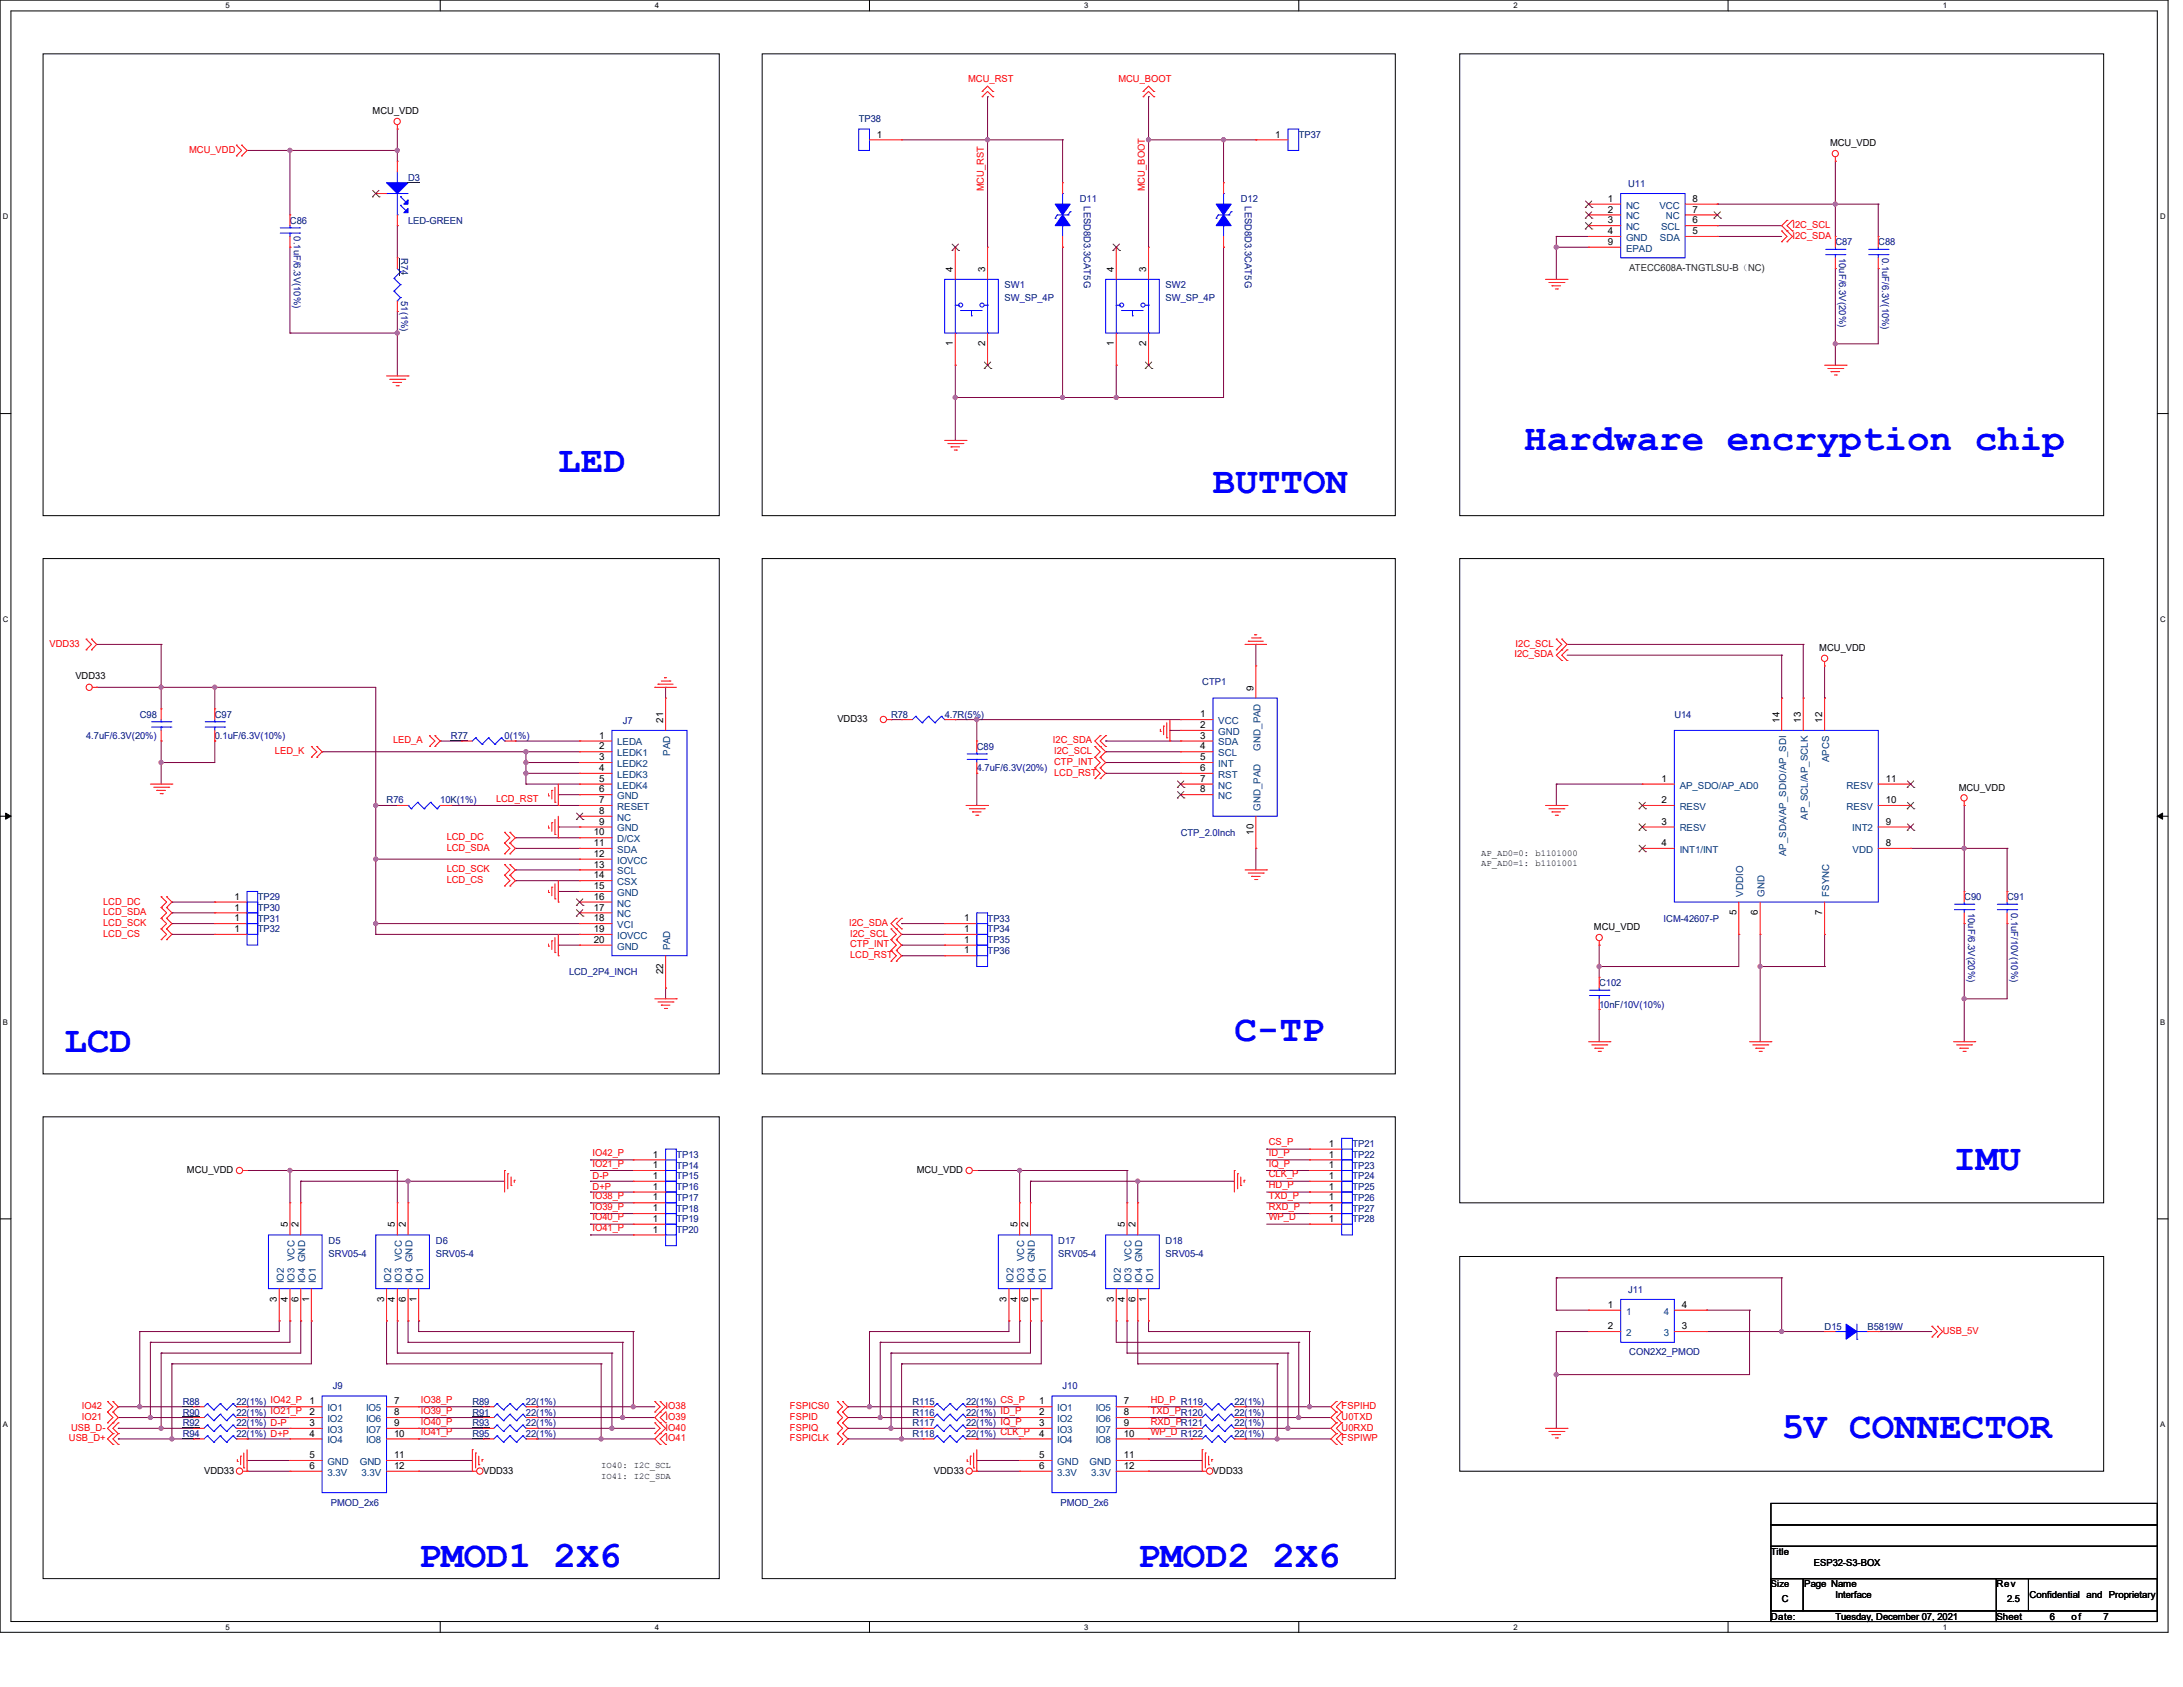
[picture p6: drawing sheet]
<svg xmlns="http://www.w3.org/2000/svg" width="558mm" height="431mm" viewBox="0 0 558 431" stroke-linecap="round" stroke-linejoin="round" font-family="sans-serif">
<defs><g id="words">
<g font-size="9.6" fill="#00f">
<text x="389.6" y="115">Hardware encryption chip</text>
<text x="142.7" y="120.5">LED</text>
<text x="310" y="126">BUTTON</text>
<text x="16.5" y="268.6">LCD</text>
<text x="315.5" y="265.9">C-TP</text>
<text x="499.3" y="298.8">IMU</text>
<text x="455.4" y="367.4">5V CONNECTOR</text>
<text x="107" y="400.3">PMOD1</text>
<text x="141.6" y="400.3">2X6</text>
<text x="290.8" y="400.3">PMOD2</text>
<text x="325.4" y="400.3">2X6</text>
</g>
<g font-size="2.5" fill="#f00">
<text x="247.5" y="21">MCU_RST</text>
<text x="285.9" y="21">MCU_BOOT</text>
<text x="48.3" y="39.1">MCU_VDD</text>
<text x="251.5" y="48.9" transform="rotate(-90 251.5 48.9)">MCU_RST</text>
<text x="292.6" y="48.9" transform="rotate(-90 292.6 48.9)">MCU_BOOT</text>
<text x="458.2" y="58.2">I2C_SCL</text>
<text x="458.2" y="61">I2C_SDA</text>
<text x="12.7" y="165.2">VDD33</text>
<text x="387.1" y="168">I2C_SDA</text>
<text x="387.4" y="165.2">I2C_SCL</text>
<text x="100.5" y="189.9">LED_A</text>
<text x="269.2" y="189.9">I2C_SDA</text>
<text x="70.3" y="192.7">LED_K</text>
<text x="269.5" y="192.7">I2C_SCL</text>
<text x="269.5" y="195.4">CTP_INT</text>
<text x="269.5" y="198.2">LCD_RST</text>
<text x="126.8" y="204.8">LCD_RST</text>
<text x="114.2" y="214.6">LCD_DC</text>
<text x="114.2" y="217.4">LCD_SDA</text>
<text x="114.2" y="225.6">LCD_CS</text>
<text x="114.2" y="222.8">LCD_SCK</text>
<text x="26.4" y="231.1">LCD_DC</text>
<text x="26.4" y="233.8">LCD_SDA</text>
<text x="26.4" y="239.3">LCD_CS</text>
<text x="26.4" y="236.6">LCD_SCK</text>
<text x="217" y="236.6">I2C_SDA</text>
<text x="217.3" y="239.3">I2C_SCL</text>
<text x="217.3" y="242.1">CTP_INT</text>
<text x="217.3" y="244.8">LCD_RST</text>
<text x="324.3" y="292.6">CS_P</text>
<text x="151.5" y="295.4">IO42_P</text>
<text x="151.5" y="298.1">IO21_P</text>
<text x="324.3" y="295.4">ID_P</text>
<text x="324.3" y="298.1">IQ_P</text>
<text x="151.5" y="301.2">D-P</text>
<text x="151.5" y="304">D+P</text>
<text x="324.3" y="300.8">CLK_P</text>
<text x="324.3" y="303.6">HD_P</text>
<text x="151.5" y="306.3">IO38_P</text>
<text x="151.5" y="309.1">IO39_P</text>
<text x="151.5" y="311.8">IO40_P</text>
<text x="324.3" y="306.3">TXD_P</text>
<text x="324.3" y="309.1">RXD_P</text>
<text x="324.3" y="311.8">WP_D</text>
<text x="151.5" y="314.5">IO41_P</text>
<text x="496.6" y="340.8">USB_5V</text>
<text x="107.6" y="358.4">IO38_P</text>
<text x="294.1" y="358.4">HD_P R119</text>
<text x="18.2" y="365.5">USB_D-</text>
<text x="20.9" y="360">IO42</text>
<text x="20.9" y="362.8">IO21</text>
<text x="107.6" y="361.2">IO39_P</text>
<text x="107.6" y="363.9">IO40_P</text>
<text x="170.1" y="365.5">IO40</text>
<text x="170.1" y="362.8">IO39</text>
<text x="170.1" y="360">IO38</text>
<text x="201.9" y="360">FSPICS0</text>
<text x="201.9" y="362.8">FSPID</text>
<text x="201.9" y="365.5">FSPIQ</text>
<text x="294.1" y="361.2">TXD_PR120</text>
<text x="294.1" y="363.9">RXD_PR121</text>
<text x="342.9" y="362.8">U0TXD</text>
<text x="342.9" y="360">FSPIHD</text>
<text x="342.9" y="365.5">U0RXD</text>
<text x="17.6" y="368.3">USB_D+</text>
<text x="107.6" y="366.6">IO41_P</text>
<text x="170.1" y="368.3">IO41</text>
<text x="201.9" y="368.3">FSPICLK</text>
<text x="294.1" y="366.6">WP_D R122</text>
<text x="342.9" y="368.3">FSPIWP</text>
</g>
<g font-size="2.5">
<text x="95.2" y="29.2">MCU_VDD</text>
<text x="224.2" y="35.1">1</text>
<text x="326" y="35.1">1</text>
<text x="467.8" y="37.4">MCU_VDD</text>
<text x="411" y="51.6">1</text>
<text x="432.6" y="51.6">8</text>
<text x="411" y="54.3">2</text>
<text x="411" y="57.1">3</text>
<text x="411" y="59.8">4</text>
<text x="432.6" y="59.8">5</text>
<text x="432.6" y="57.1">6</text>
<text x="432.6" y="54.3">7</text>
<text x="411" y="62.6">9</text>
<text x="243.6" y="69.5" transform="rotate(-90 243.6 69.5)">4</text>
<text x="251.8" y="69.5" transform="rotate(-90 251.8 69.5)">3</text>
<text x="284.7" y="69.5" transform="rotate(-90 284.7 69.5)">4</text>
<text x="293" y="69.5" transform="rotate(-90 293 69.5)">3</text>
<text x="243.6" y="88.4" transform="rotate(-90 243.6 88.4)">1</text>
<text x="251.8" y="88.4" transform="rotate(-90 251.8 88.4)">2</text>
<text x="284.7" y="88.4" transform="rotate(-90 284.7 88.4)">1</text>
<text x="293" y="88.4" transform="rotate(-90 293 88.4)">2</text>
<text x="465" y="166.3">MCU_VDD</text>
<text x="19.3" y="173.5">VDD33</text>
<text x="320.4" y="176.4" transform="rotate(-90 320.4 176.4)">9</text>
<text x="169.5" y="184.7" transform="rotate(-90 169.5 184.7)">21</text>
<text x="214" y="184.4">VDD33</text>
<text x="306.8" y="183.3">1</text>
<text x="454.8" y="184.7" transform="rotate(-90 454.8 184.7)">14</text>
<text x="460.3" y="184.7" transform="rotate(-90 460.3 184.7)">13</text>
<text x="465.8" y="184.7" transform="rotate(-90 465.8 184.7)">12</text>
<text x="153.2" y="188.7">1</text>
<text x="153.2" y="191.5">2</text>
<text x="306.8" y="188.7">3</text>
<text x="306.8" y="191.5">4</text>
<text x="306.8" y="186">2</text>
<text x="153.2" y="194.2">3</text>
<text x="153.2" y="197">4</text>
<text x="306.8" y="194.2">5</text>
<text x="306.8" y="197">6</text>
<text x="153.2" y="199.7">5</text>
<text x="153.2" y="202.4">6</text>
<text x="306.8" y="199.7">7</text>
<text x="306.8" y="202.4">8</text>
<text x="424.7" y="199.7">1</text>
<text x="482" y="199.7">11</text>
<text x="500.7" y="202">MCU_VDD</text>
<text x="153.2" y="205.2">7</text>
<text x="153.2" y="207.9">8</text>
<text x="424.7" y="205.2">2</text>
<text x="482" y="205.2">10</text>
<text x="151.8" y="213.4">10</text>
<text x="153.2" y="210.7">9</text>
<text x="320.4" y="213.2" transform="rotate(-90 320.4 213.2)">10</text>
<text x="424.7" y="210.7">3</text>
<text x="482" y="210.7">9</text>
<text x="151.8" y="216.2">11</text>
<text x="151.8" y="218.9">12</text>
<text x="151.8" y="221.7">13</text>
<text x="424.7" y="216.2">4</text>
<text x="482" y="216.2">8</text>
<text x="151.8" y="224.4">14</text>
<text x="151.8" y="227.2">15</text>
<text x="59.9" y="229.9">1</text>
<text x="59.9" y="232.6">1</text>
<text x="151.8" y="229.9">16</text>
<text x="151.8" y="232.6">17</text>
<text x="443.9" y="233.8" transform="rotate(-90 443.9 233.8)">5</text>
<text x="449.3" y="233.8" transform="rotate(-90 449.3 233.8)">6</text>
<text x="465.8" y="233.8" transform="rotate(-90 465.8 233.8)">7</text>
<text x="59.9" y="235.4">1</text>
<text x="59.9" y="238.1">1</text>
<text x="151.8" y="235.4">18</text>
<text x="151.8" y="238.1">19</text>
<text x="246.4" y="235.4">1</text>
<text x="246.4" y="238.1">1</text>
<text x="407.4" y="237.7">MCU_VDD</text>
<text x="151.8" y="240.9">20</text>
<text x="246.4" y="243.6">1</text>
<text x="246.4" y="240.9">1</text>
<text x="169.5" y="248.9" transform="rotate(-90 169.5 248.9)">22</text>
<text x="339.7" y="293">1</text>
<text x="47.8" y="299.7">MCU_VDD</text>
<text x="166.9" y="298.4">1</text>
<text x="166.9" y="295.7">1</text>
<text x="234.3" y="299.7">MCU_VDD</text>
<text x="339.7" y="298.4">1</text>
<text x="339.7" y="295.7">1</text>
<text x="166.9" y="301.2">1</text>
<text x="166.9" y="304">1</text>
<text x="339.7" y="304">1</text>
<text x="339.7" y="301.2">1</text>
<text x="166.9" y="309.5">1</text>
<text x="166.9" y="306.7">1</text>
<text x="339.7" y="309.5">1</text>
<text x="339.7" y="306.7">1</text>
<text x="73.5" y="313.6" transform="rotate(-90 73.5 313.6)">5</text>
<text x="76.3" y="313.6" transform="rotate(-90 76.3 313.6)">2</text>
<text x="101" y="313.6" transform="rotate(-90 101 313.6)">5</text>
<text x="103.7" y="313.6" transform="rotate(-90 103.7 313.6)">2</text>
<text x="166.9" y="314.9">1</text>
<text x="166.9" y="312.2">1</text>
<text x="260.1" y="313.6" transform="rotate(-90 260.1 313.6)">5</text>
<text x="262.8" y="313.6" transform="rotate(-90 262.8 313.6)">2</text>
<text x="287.5" y="313.6" transform="rotate(-90 287.5 313.6)">5</text>
<text x="290.2" y="313.6" transform="rotate(-90 290.2 313.6)">2</text>
<text x="339.7" y="312.2">1</text>
<text x="70.8" y="332.5" transform="rotate(-90 70.8 332.5)">3</text>
<text x="73.5" y="332.5" transform="rotate(-90 73.5 332.5)">4</text>
<text x="76.3" y="332.5" transform="rotate(-90 76.3 332.5)">6</text>
<text x="79" y="332.5" transform="rotate(-90 79 332.5)">1</text>
<text x="98.2" y="332.5" transform="rotate(-90 98.2 332.5)">3</text>
<text x="101" y="332.5" transform="rotate(-90 101 332.5)">4</text>
<text x="103.7" y="332.5" transform="rotate(-90 103.7 332.5)">6</text>
<text x="106.4" y="332.5" transform="rotate(-90 106.4 332.5)">1</text>
<text x="257.3" y="332.5" transform="rotate(-90 257.3 332.5)">3</text>
<text x="260.1" y="332.5" transform="rotate(-90 260.1 332.5)">4</text>
<text x="262.8" y="332.5" transform="rotate(-90 262.8 332.5)">6</text>
<text x="265.6" y="332.5" transform="rotate(-90 265.6 332.5)">1</text>
<text x="284.7" y="332.5" transform="rotate(-90 284.7 332.5)">3</text>
<text x="287.5" y="332.5" transform="rotate(-90 287.5 332.5)">4</text>
<text x="290.2" y="332.5" transform="rotate(-90 290.2 332.5)">6</text>
<text x="293" y="332.5" transform="rotate(-90 293 332.5)">1</text>
<text x="411" y="334.1">1</text>
<text x="429.9" y="334.1">4</text>
<text x="411" y="339.6">2</text>
<text x="429.9" y="339.6">3</text>
<text x="79.1" y="358.8">1</text>
<text x="100.7" y="358.8">7</text>
<text x="265.6" y="358.8">1</text>
<text x="287.2" y="358.8">7</text>
<text x="79.1" y="361.6">2</text>
<text x="79.1" y="364.3">3</text>
<text x="100.7" y="361.6">8</text>
<text x="100.7" y="364.3">9</text>
<text x="265.6" y="361.6">2</text>
<text x="265.6" y="364.3">3</text>
<text x="287.2" y="361.6">8</text>
<text x="287.2" y="364.3">9</text>
<text x="79.1" y="367">4</text>
<text x="100.7" y="367">10</text>
<text x="265.6" y="367">4</text>
<text x="287.2" y="367">10</text>
<text x="52.2" y="376.5">VDD33</text>
<text x="79.1" y="372.5">5</text>
<text x="79.1" y="375.3">6</text>
<text x="100.7" y="372.5">11</text>
<text x="100.7" y="375.3">12</text>
<text x="123.5" y="376.5">VDD33</text>
<text x="238.7" y="376.5">VDD33</text>
<text x="265.6" y="372.5">5</text>
<text x="265.6" y="375.3">6</text>
<text x="287.2" y="372.5">11</text>
<text x="287.2" y="375.3">12</text>
<text x="310" y="376.5">VDD33</text>
<text x="452.7" y="397.3">Title</text>
<text x="463.6" y="400">ESP32-S3-BOX</text>
<text x="461.2" y="405.6">Page Name</text>
<text x="510.3" y="405.6">Rev</text>
<text x="452.7" y="413.8">Date:</text>
<text x="455.4" y="409.4">C</text>
<text x="469.1" y="408.3">Interface</text>
<text x="469.1" y="413.8">Tuesday, December 07, 2021</text>
<text x="510.3" y="413.8">Sheet</text>
<text x="513" y="409.4">2.5</text>
<text x="518.8" y="408.3">Confidential and Proprietary</text>
<text x="524" y="413.8">6</text>
<text x="529.5" y="413.8">of</text>
<text x="537.7" y="413.8">7</text>
</g>
<g font-size="2.5" fill="#000080">
<text x="219.5" y="31.1">TP38</text>
<text x="332" y="35.2">TP37</text>
<text x="104.3" y="46.2">D3</text>
<text x="416.2" y="47.8">U11</text>
<text x="276" y="51.7">D11</text>
<text x="277" y="52.7" transform="rotate(90 277 52.7)">LESD8D3.3CAT5G</text>
<text x="317.2" y="51.7">D12</text>
<text x="318.2" y="52.7" transform="rotate(90 318.2 52.7)">LESD8D3.3CAT5G</text>
<text x="74.1" y="57.1">C86</text>
<text x="104.3" y="57.1">LED-GREEN</text>
<text x="75.1" y="60.4" transform="rotate(90 75.1 60.4)">0.1uF/6.3V(10%)</text>
<text x="102.6" y="65.9" transform="rotate(90 102.6 65.9)">R74</text>
<text x="469.1" y="62.7">C87</text>
<text x="470.2" y="65.9" transform="rotate(90 470.2 65.9)">10uF/6.3V(20%)</text>
<text x="480.1" y="62.7">C88</text>
<text x="481.1" y="65.9" transform="rotate(90 481.1 65.9)">0.1uF/6.3V(10%)</text>
<text x="102.6" y="76.9" transform="rotate(90 102.6 76.9)">51(1%)</text>
<text x="256.8" y="73.6">SW1</text>
<text x="256.8" y="76.9">SW_SP_4P</text>
<text x="297.9" y="73.6">SW2</text>
<text x="297.9" y="76.9">SW_SP_4P</text>
<text x="307.3" y="175.1">CTP1</text>
<text x="35.7" y="183.3">C98</text>
<text x="54.9" y="183.3">C97</text>
<text x="159.2" y="185">J7</text>
<text x="227.8" y="183.3">R78</text>
<text x="241.5" y="183.3">4.7R(5%)</text>
<text x="428" y="183.3">U14</text>
<text x="22" y="188.8">4.7uF/6.3V(20%)</text>
<text x="54.9" y="188.8">0.1uF/6.3V(10%)</text>
<text x="115.3" y="188.8">R77</text>
<text x="129" y="188.8">0(1%)</text>
<text x="249.7" y="191.6">C89</text>
<text x="249.7" y="197.1">4.7uF/6.3V(20%)</text>
<text x="98.8" y="205.3">R76</text>
<text x="112.5" y="205.3">10K(1%)</text>
<text x="301.8" y="213.5">CTP_2.0Inch</text>
<text x="65.9" y="230">TP29</text>
<text x="65.9" y="232.7">TP30</text>
<text x="502.1" y="230">C90</text>
<text x="503" y="233.2" transform="rotate(90 503 233.2)">10uF/6.3V(20%)</text>
<text x="513" y="230">C91</text>
<text x="514.1" y="233.2" transform="rotate(90 514.1 233.2)">0.1uF/10V(10%)</text>
<text x="65.9" y="235.5">TP31</text>
<text x="65.9" y="238.2">TP32</text>
<text x="252.4" y="235.5">TP33</text>
<text x="252.4" y="238.2">TP34</text>
<text x="425.2" y="235.5">ICM-42607-P</text>
<text x="252.4" y="243.7">TP36</text>
<text x="252.4" y="241">TP35</text>
<text x="145.5" y="249.2">LCD_2P4_INCH</text>
<text x="408.8" y="251.9">C102</text>
<text x="408.8" y="257.4">10nF/10V(10%)</text>
<text x="345.7" y="293.1">TP21</text>
<text x="172.9" y="298.6">TP14</text>
<text x="172.9" y="295.8">TP13</text>
<text x="345.7" y="298.6">TP23</text>
<text x="345.7" y="295.8">TP22</text>
<text x="172.9" y="301.3">TP15</text>
<text x="172.9" y="304">TP16</text>
<text x="345.7" y="304">TP25</text>
<text x="345.7" y="301.3">TP24</text>
<text x="172.9" y="309.5">TP18</text>
<text x="172.9" y="306.8">TP17</text>
<text x="345.7" y="309.5">TP27</text>
<text x="345.7" y="306.8">TP26</text>
<text x="84" y="317.8">D5</text>
<text x="111.4" y="317.8">D6</text>
<text x="172.9" y="315">TP20</text>
<text x="172.9" y="312.3">TP19</text>
<text x="270.5" y="317.8">D17</text>
<text x="297.9" y="317.8">D18</text>
<text x="345.7" y="312.3">TP28</text>
<text x="84" y="321.1">SRV05-4</text>
<text x="111.4" y="321.1">SRV05-4</text>
<text x="270.5" y="321.1">SRV05-4</text>
<text x="297.9" y="321.1">SRV05-4</text>
<text x="416.2" y="330.4">J11</text>
<text x="466.4" y="339.7">D15</text>
<text x="477.4" y="339.7">B5819W</text>
<text x="416.5" y="346.3">CON2X2_PMOD</text>
<text x="46.7" y="358.9">R88</text>
<text x="60.4" y="358.9">22(1%) IO42_P</text>
<text x="85.1" y="354.8">J9</text>
<text x="120.7" y="358.9">R89</text>
<text x="134.5" y="358.9">22(1%)</text>
<text x="233.2" y="358.9">R115</text>
<text x="246.9" y="358.9">22(1%) CS_P</text>
<text x="271.6" y="354.8">J10</text>
<text x="315.5" y="358.9">22(1%)</text>
<text x="46.7" y="364.4">R92</text>
<text x="46.7" y="361.7">R90</text>
<text x="60.4" y="364.4">22(1%) D-P</text>
<text x="60.4" y="361.7">22(1%) IO21_P</text>
<text x="120.7" y="364.4">R93</text>
<text x="120.7" y="361.7">R91</text>
<text x="134.5" y="364.4">22(1%)</text>
<text x="134.5" y="361.7">22(1%)</text>
<text x="233.2" y="364.4">R117</text>
<text x="233.2" y="361.7">R116</text>
<text x="246.9" y="364.4">22(1%) IQ_P</text>
<text x="246.9" y="361.7">22(1%) ID_P</text>
<text x="315.5" y="364.4">22(1%)</text>
<text x="315.5" y="361.7">22(1%)</text>
<text x="46.7" y="367.2">R94</text>
<text x="60.4" y="367.2">22(1%) D+P</text>
<text x="120.7" y="367.2">R95</text>
<text x="134.5" y="367.2">22(1%)</text>
<text x="233.2" y="367.2">R118</text>
<text x="246.9" y="367.2">22(1%) CLK_P</text>
<text x="315.5" y="367.2">22(1%)</text>
<text x="84.5" y="384.7">PMOD_2x6</text>
<text x="271.1" y="384.7">PMOD_2x6</text>
</g>
<g font-size="2.5" fill="#004080">
<text x="415.6" y="53.3">NC</text>
<text x="424.2" y="53.3">VCC</text>
<text x="415.6" y="56">NC</text>
<text x="415.6" y="58.8">NC</text>
<text x="424.6" y="58.8">SCL</text>
<text x="425.8" y="56">NC</text>
<text x="415.6" y="61.6">GND</text>
<text x="415.6" y="64.3">EPAD</text>
<text x="424.3" y="61.6">SDA</text>
<text x="311.4" y="185">VCC</text>
<text x="157.8" y="190.5">LEDA</text>
<text x="311.4" y="190.5">SDA</text>
<text x="311.4" y="187.7">GND</text>
<text x="322.2" y="191.8" transform="rotate(-90 322.2 191.8)">GND_PAD</text>
<text x="157.8" y="193.2">LEDK1</text>
<text x="157.8" y="196">LEDK2</text>
<text x="171.3" y="193.1" transform="rotate(-90 171.3 193.1)">PAD</text>
<text x="311.4" y="193.2">SCL</text>
<text x="311.4" y="196">INT</text>
<text x="467.5" y="194.7" transform="rotate(-90 467.5 194.7)">APCS</text>
<text x="157.8" y="198.7">LEDK3</text>
<text x="157.8" y="201.5">LEDK4</text>
<text x="311.4" y="198.7">RST</text>
<text x="311.4" y="201.5">NC</text>
<text x="429.3" y="201.5">AP_SDO/AP_AD0</text>
<text x="472" y="201.5">RESV</text>
<text x="157.8" y="204.2">GND</text>
<text x="157.8" y="206.9">RESET</text>
<text x="157.8" y="209.7">NC</text>
<text x="311.4" y="204.2">NC</text>
<text x="322.2" y="207.2" transform="rotate(-90 322.2 207.2)">GND_PAD</text>
<text x="429.3" y="206.9">RESV</text>
<text x="462.1" y="209.4" transform="rotate(-90 462.1 209.4)">AP_SCL/AP_SCLK</text>
<text x="472" y="206.9">RESV</text>
<text x="157.8" y="212.4">GND</text>
<text x="157.8" y="215.2">D/CX</text>
<text x="429.3" y="212.4">RESV</text>
<text x="473.5" y="212.4">INT2</text>
<text x="157.8" y="217.9">SDA</text>
<text x="157.8" y="220.6">IOVCC</text>
<text x="429.3" y="217.9">INT1/INT</text>
<text x="456.6" y="218.8" transform="rotate(-90 456.6 218.8)">AP_SDA/AP_SDIO/AP_SDI</text>
<text x="473.5" y="217.9">VDD</text>
<text x="157.8" y="223.4">SCL</text>
<text x="157.8" y="226.1">CSX</text>
<text x="157.8" y="228.9">GND</text>
<text x="157.8" y="231.6">NC</text>
<text x="445.6" y="229.1" transform="rotate(-90 445.6 229.1)">VDDIO</text>
<text x="451.1" y="229.1" transform="rotate(-90 451.1 229.1)">GND</text>
<text x="467.5" y="229.1" transform="rotate(-90 467.5 229.1)">FSYNC</text>
<text x="157.8" y="234.4">NC</text>
<text x="157.8" y="237.1">VCI</text>
<text x="157.8" y="239.9">IOVCC</text>
<text x="157.8" y="242.6">GND</text>
<text x="171.3" y="242.8" transform="rotate(-90 171.3 242.8)">PAD</text>
<text x="72.5" y="327.9" transform="rotate(-90 72.5 327.9)">IO2</text>
<text x="75.3" y="327.9" transform="rotate(-90 75.3 327.9)">IO3 VCC</text>
<text x="78" y="327.9" transform="rotate(-90 78 327.9)">IO4 GND</text>
<text x="80.7" y="327.9" transform="rotate(-90 80.7 327.9)">IO1</text>
<text x="99.9" y="327.9" transform="rotate(-90 99.9 327.9)">IO2</text>
<text x="102.7" y="327.9" transform="rotate(-90 102.7 327.9)">IO3 VCC</text>
<text x="105.5" y="327.9" transform="rotate(-90 105.5 327.9)">IO4 GND</text>
<text x="108.2" y="327.9" transform="rotate(-90 108.2 327.9)">IO1</text>
<text x="259" y="327.9" transform="rotate(-90 259 327.9)">IO2</text>
<text x="261.8" y="327.9" transform="rotate(-90 261.8 327.9)">IO3 VCC</text>
<text x="264.5" y="327.9" transform="rotate(-90 264.5 327.9)">IO4 GND</text>
<text x="267.3" y="327.9" transform="rotate(-90 267.3 327.9)">IO1</text>
<text x="286.5" y="327.9" transform="rotate(-90 286.5 327.9)">IO2</text>
<text x="289.2" y="327.9" transform="rotate(-90 289.2 327.9)">IO3 VCC</text>
<text x="292" y="327.9" transform="rotate(-90 292 327.9)">IO4 GND</text>
<text x="294.7" y="327.9" transform="rotate(-90 294.7 327.9)">IO1</text>
<text x="415.6" y="335.9">1</text>
<text x="425.3" y="335.9">4</text>
<text x="415.6" y="341.3">2</text>
<text x="425.3" y="341.3">3</text>
<text x="83.7" y="360.6">IO1</text>
<text x="83.7" y="363.3">IO2</text>
<text x="93.6" y="360.6">IO5</text>
<text x="93.6" y="363.3">IO6</text>
<text x="270.3" y="360.6">IO1</text>
<text x="270.3" y="363.3">IO2</text>
<text x="280.1" y="360.6">IO5</text>
<text x="280.1" y="363.3">IO6</text>
<text x="83.7" y="366.1">IO3</text>
<text x="83.7" y="368.8">IO4</text>
<text x="93.6" y="366.1">IO7</text>
<text x="93.6" y="368.8">IO8</text>
<text x="270.3" y="366.1">IO3</text>
<text x="270.3" y="368.8">IO4</text>
<text x="280.1" y="366.1">IO7</text>
<text x="280.1" y="368.8">IO8</text>
<text x="83.7" y="374.3">GND</text>
<text x="83.7" y="377">3.3V</text>
<text x="92" y="374.3">GND</text>
<text x="92.4" y="377">3.3V</text>
<text x="270.3" y="374.3">GND</text>
<text x="270.3" y="377">3.3V</text>
<text x="278.5" y="374.3">GND</text>
<text x="278.9" y="377">3.3V</text>
</g>
<text font-size="2.5" fill="#008000" x="416.5" y="69.2">ATECC608A-TNGTLSU-B（NC)</text>
<text font-size="2.4" x="452.7" y="405.5">Size</text>
<g font-size="2.3">
<text x="378.6" y="218.6">AP_AD0=0:</text>
<text x="378.6" y="221.4">AP_AD0=1:</text>
<text x="392.5" y="218.6">b1101000</text>
<text x="392.5" y="221.4">b1101001</text>
<text x="153.7" y="375">IO40: I2C_SCL</text>
<text x="153.7" y="377.7">IO41: I2C_SDA</text>
</g>
<g font-size="2">
<text x="57.7" y="2.1">5</text>
<text x="167.4" y="2.1">4</text>
<text x="277.1" y="2.1">3</text>
<text x="386.8" y="2.1">2</text>
<text x="496.6" y="2.1">1</text>
<text x=".8" y="56">D</text>
<text x="552.2" y="56">D</text>
<text x=".8" y="158.9">C</text>
<text x="552.2" y="158.9">C</text>
<text x=".8" y="261.7">B</text>
<text x="552.2" y="261.7">B</text>
<text x=".8" y="364.6">A</text>
<text x="552.2" y="364.6">A</text>
<text x="57.7" y="416.3">5</text>
<text x="167.4" y="416.3">4</text>
<text x="277.1" y="416.3">3</text>
<text x="386.8" y="416.3">2</text>
<text x="496.6" y="416.3">1</text>
</g>
</g></defs>
<g fill="none" stroke="#000" stroke-width=".26">
<path d="M0 0h554.2v417h-554.2zM2.8 2.8h548.6v411.5h-548.6zM11 13.8h172.9v117.9h-172.9zM112.5 0v2.8M194.8 13.8h161.9v117.9h-161.9zM222.2 0v2.8M332 0v2.8M373.1 13.8h164.6v117.9h-164.6zM441.7 0v2.8M0 105.7h2.8M551.4 105.7h2.8M11 142.7h172.9v131.7h-172.9z"/>
<path d="M194.8 142.7h161.9v131.7h-161.9zM373.1 142.7h164.6v164.6h-164.6zM0 208.5h2.8M1.4 207.7l1.4 .8-1.4 .8zM551.4 208.5l1.4-.8v1.6zM551.4 208.5h2.8M11 285.3h172.9v118h-172.9zM194.8 285.3h161.9v118h-161.9zM0 311.4h2.8M551.4 311.4h2.8M373.1 321h164.6v54.9h-164.6zM112.5 414.3v2.7"/>
<path d="M222.2 414.3v2.7M332 414.3v2.7M441.7 414.3v2.7"/>
</g>
<path d="M1.4 207.7l1.4 .8-1.4 .8zM551.4 208.5l1.4-.8v1.6z" fill="#000"/>
<path d="M74.1 38.4h.1M74.1 38.4v16.5M101.6 57.7h.1M101.6 57.7v8.2M74.1 63.2h.1M74.1 63.2v21.9M101.6 79.6h.1M101.6 79.6v5.5h-27.5M74.1 85.1h.1" fill="none" stroke="#800040" stroke-width=".26"/>
<circle cx="101.5" cy="85.1" r=".53" fill="#f0f"/>
<circle cx="101.5" cy="85.1" r=".53" fill="none" stroke="#f0f" stroke-width=".26"/>
<path d="M439 60.4h.1M439 60.4h16.4M101.6 85.1h.1M101.6 85.1v11M502.1 216.7h.1M502.1 205.8h.1M502.1 205.8v22" fill="none" stroke="#800040" stroke-width=".26"/>
<circle cx="502.1" cy="216.7" r=".53" fill="#f0f"/>
<circle cx="502.1" cy="216.7" r=".53" fill="none" stroke="#f0f" stroke-width=".26"/>
<path d="M502.1 216.7h.1M502.1 216.7h10.9M513 216.7h.1M513 216.7v11.1M513 236h.1M513 236v19.2h-10.9M502.1 255.2h.1M502.1 255.2v10.9" fill="none" stroke="#800040" stroke-width=".26"/>
<circle cx="502.1" cy="255.2" r=".53" fill="#f0f"/>
<circle cx="502.1" cy="255.2" r=".53" fill="none" stroke="#f0f" stroke-width=".26"/>
<g fill="none" stroke="#800040" stroke-width=".26">
<path d="M439 52.2h.1M439 57.7h.1M439 57.7h16.4M469.1 41.2h.1M469.1 41.2v11h-30.1M397.8 63.2h.1M397.8 60.4h.1M397.8 60.4v11M397.8 63.2h8.3M397.8 60.4h8.3M400.6 164.6h60.3M400.6 167.4h54.8"/>
<path d="M455.4 167.4h.1M460.9 164.6h.1M502.1 236h.1M502.1 236v19.2"/>
</g>
<circle cx="397.8" cy="63.1" r=".53" fill="#f0f"/>
<circle cx="397.8" cy="63.1" r=".53" fill="none" stroke="#f0f" stroke-width=".26"/>
<path d="M469.1 52.2h.1M469.1 52.2v8.2" fill="none" stroke="#800040" stroke-width=".26"/>
<circle cx="469.1" cy="52.1" r=".53" fill="#f0f"/>
<circle cx="469.1" cy="52.1" r=".53" fill="none" stroke="#f0f" stroke-width=".26"/>
<path d="M480.1 52.2h.1M480.1 52.2v8.2M469.1 68.6h.1M469.1 68.6v19.2M480.1 68.6h.1M480.1 68.6v19.2" fill="none" stroke="#800040" stroke-width=".26"/>
<circle cx="469.1" cy="87.8" r=".53" fill="#f0f"/>
<circle cx="469.1" cy="87.8" r=".53" fill="none" stroke="#f0f" stroke-width=".26"/>
<g fill="none" stroke="#800040" stroke-width=".26">
<path d="M469.1 52.2h.1M469.1 52.2h11M469.1 87.8h.1M469.1 87.8h11M469.1 87.8v5.5M321 164.6h.1M321 164.6v5.5M227.8 183.9h.1M227.8 183.9h2.7M244.2 183.9h.1M244.2 183.9h5.5M249.7 183.9h.1"/>
<path d="M249.7 197.6h.1M249.7 183.9v5.4M249.7 197.6v8.2M115.3 205.8h.1M115.3 205.8h32.9M30.2 364.9h.1M30.2 364.9h11"/>
</g>
<circle cx="41.2" cy="364.9" r=".53" fill="#f0f"/>
<circle cx="41.2" cy="364.9" r=".53" fill="none" stroke="#f0f" stroke-width=".26"/>
<path d="M30.2 367.6h.1M30.2 362.2h.1M30.2 367.6h13.7M30.2 362.2h8.2" fill="none" stroke="#800040" stroke-width=".26"/>
<circle cx="38.4" cy="362.1" r=".53" fill="#f0f"/>
<circle cx="38.4" cy="362.1" r=".53" fill="none" stroke="#f0f" stroke-width=".26"/>
<g fill="none" stroke="#800040" stroke-width=".26">
<path d="M244.2 93.3h.1M244.2 93.3v19.2M285.3 93.3h.1M285.3 93.3v8.3M244.2 101.6h.1M30.2 359.4h.1M30.2 359.4h5.5M107 359.4h.1M107 359.4h16.5M63.2 373.1h.1M63.2 375.9h.1M63.2 373.1h10.9"/>
<path d="M63.2 375.9h10.9M107 362.2h.1M107 364.9h.1M107 367.6h.1M107 373.1h.1M107 375.9h.1M107 362.2h16.5M107 364.9h16.5M107 367.6h16.5M107 373.1h13.7M107 375.9h13.7"/>
</g>
<circle cx="244.2" cy="101.5" r=".53" fill="#f0f"/>
<circle cx="244.2" cy="101.5" r=".53" fill="none" stroke="#f0f" stroke-width=".26"/>
<path d="M293.6 24.7h.1M293.6 24.7v11M63.2 299h.1M63.2 299h10.9" fill="none" stroke="#800040" stroke-width=".26"/>
<circle cx="74.1" cy="299" r=".53" fill="#f0f"/>
<circle cx="74.1" cy="299" r=".53" fill="none" stroke="#f0f" stroke-width=".26"/>
<path d="M74.1 299h.1M74.1 299v8.3M74.1 299h27.5M101.6 299h.1M101.6 299v8.3M76.9 301.8h.1M76.9 301.8v5.5M76.9 301.8h52.1M104.3 301.8h.1M104.3 301.8v5.5" fill="none" stroke="#800040" stroke-width=".26"/>
<circle cx="104.3" cy="301.8" r=".53" fill="#f0f"/>
<circle cx="104.3" cy="301.8" r=".53" fill="none" stroke="#f0f" stroke-width=".26"/>
<path d="M63.2 359.4h.1M63.2 359.4h10.9M137.2 359.4h.1M137.2 359.4h24.7M63.2 362.2h.1M63.2 364.9h.1M63.2 367.6h.1M63.2 362.2h10.9M63.2 364.9h10.9M63.2 367.6h10.9" fill="none" stroke="#800040" stroke-width=".26"/>
<circle cx="161.9" cy="359.4" r=".53" fill="#f0f"/>
<circle cx="161.9" cy="359.4" r=".53" fill="none" stroke="#f0f" stroke-width=".26"/>
<path d="M137.2 362.2h.1M137.2 362.2h22" fill="none" stroke="#800040" stroke-width=".26"/>
<circle cx="159.2" cy="362.1" r=".53" fill="#f0f"/>
<circle cx="159.2" cy="362.1" r=".53" fill="none" stroke="#f0f" stroke-width=".26"/>
<path d="M137.2 364.9h.1M137.2 364.9h19.2" fill="none" stroke="#800040" stroke-width=".26"/>
<circle cx="156.4" cy="364.9" r=".53" fill="#f0f"/>
<circle cx="156.4" cy="364.9" r=".53" fill="none" stroke="#f0f" stroke-width=".26"/>
<path d="M137.2 367.6h.1M137.2 367.6h16.5" fill="none" stroke="#800040" stroke-width=".26"/>
<circle cx="153.6" cy="367.6" r=".53" fill="#f0f"/>
<circle cx="153.6" cy="367.6" r=".53" fill="none" stroke="#f0f" stroke-width=".26"/>
<path d="M35.7 340.2h.1M35.7 340.2h35.7M35.7 340.2v19.2" fill="none" stroke="#800040" stroke-width=".26"/>
<circle cx="35.7" cy="359.4" r=".53" fill="#f0f"/>
<circle cx="35.7" cy="359.4" r=".53" fill="none" stroke="#f0f" stroke-width=".26"/>
<g fill="none" stroke="#800040" stroke-width=".26">
<path d="M74.1 337.5h.1M74.1 337.5v5.4h-35.7M76.9 337.5h.1M76.9 337.5v8.2h-35.7M79.6 337.5h.1M79.6 337.5v10.9h-35.7M35.7 359.4h.1M35.7 359.4h13.7M38.4 342.9h.1M38.4 342.9v19.3M41.2 345.7h.1M41.2 345.7v19.2"/>
<path d="M43.9 348.4h.1M43.9 348.4v19.2M38.4 362.2h.1M38.4 362.2h11M41.2 364.9h.1M41.2 364.9h8.2"/>
</g>
<circle cx="43.9" cy="367.6" r=".53" fill="#f0f"/>
<circle cx="43.9" cy="367.6" r=".53" fill="none" stroke="#f0f" stroke-width=".26"/>
<g fill="none" stroke="#800040" stroke-width=".26">
<path d="M74.1 38.4h27.5M101.6 38.4h.1M101.6 33h.1M101.6 33v8.2M131.7 214h.1M131.7 216.7h.1M131.7 214h16.5M131.7 216.7h16.5M131.7 225h.1M131.7 222.2h.1M131.7 225h16.5M131.7 222.2h16.5"/>
<path d="M71.4 337.5h.1M71.4 337.5v2.7M98.8 337.5h.1M98.8 337.5v10.9M101.6 337.5h.1M101.6 337.5v8.2M104.3 337.5h.1M104.3 337.5v5.4M107 337.5h.1M107 337.5v2.7M98.8 348.4h.1M98.8 348.4h54.9"/>
<path d="M101.6 345.7h.1M101.6 345.7h54.8M104.3 342.9h.1M104.3 342.9h54.9M107 340.2h.1M107 340.2h54.9M153.7 348.4h.1M153.7 348.4v19.2M156.4 345.7h.1M156.4 345.7v19.2M159.2 342.9h.1M159.2 342.9v19.3"/>
<path d="M161.9 340.2h.1M161.9 359.4h.1M161.9 340.2v19.2M161.9 359.4h5.5M43.9 367.6h.1M43.9 367.6h5.5M153.7 367.6h.1M153.7 367.6h13.7M156.4 364.9h.1M156.4 364.9h11M159.2 362.2h.1M159.2 362.2h8.2"/>
</g>
<circle cx="101.5" cy="38.4" r=".53" fill="#f0f"/>
<circle cx="101.5" cy="38.4" r=".53" fill="none" stroke="#f0f" stroke-width=".26"/>
<path d="M63.2 38.4h.1M63.2 38.4h10.9" fill="none" stroke="#800040" stroke-width=".26"/>
<circle cx="74.1" cy="38.4" r=".53" fill="#f0f"/>
<circle cx="74.1" cy="38.4" r=".53" fill="none" stroke="#f0f" stroke-width=".26"/>
<path d="M252.4 35.7h.1M252.4 35.7v27.5M271.6 35.7h.1M271.6 35.7v11" fill="none" stroke="#800040" stroke-width=".26"/>
<circle cx="252.4" cy="35.7" r=".53" fill="#f0f"/>
<circle cx="252.4" cy="35.7" r=".53" fill="none" stroke="#f0f" stroke-width=".26"/>
<path d="M293.6 35.7h.1M293.6 35.7v27.5M312.8 35.7h.1M312.8 35.7v11" fill="none" stroke="#800040" stroke-width=".26"/>
<circle cx="293.6" cy="35.7" r=".53" fill="#f0f"/>
<circle cx="293.6" cy="35.7" r=".53" fill="none" stroke="#f0f" stroke-width=".26"/>
<path d="M271.6 63.2h.1M271.6 63.2v38.4M271.6 101.6h.1M271.6 101.6h13.7" fill="none" stroke="#800040" stroke-width=".26"/>
<circle cx="285.3" cy="101.5" r=".53" fill="#f0f"/>
<circle cx="285.3" cy="101.5" r=".53" fill="none" stroke="#f0f" stroke-width=".26"/>
<circle cx="271.6" cy="101.5" r=".53" fill="#f0f"/>
<circle cx="271.6" cy="101.5" r=".53" fill="none" stroke="#f0f" stroke-width=".26"/>
<g fill="none" stroke="#800040" stroke-width=".26">
<path d="M252.4 35.7h.1M252.4 24.7h.1M252.4 35.7h19.2M252.4 24.7v11M293.6 35.7h.1M293.6 35.7h19.2M312.8 63.2h.1M312.8 63.2v38.4h-27.5M244.2 101.6h.1M244.2 101.6h27.4M285.3 101.6h.1M24.7 175.6h.1"/>
<path d="M24.7 175.6h16.5M131.7 189.3h.1M131.7 189.3h16.5"/>
</g>
<circle cx="41.2" cy="175.6" r=".53" fill="#f0f"/>
<circle cx="41.2" cy="175.6" r=".53" fill="none" stroke="#f0f" stroke-width=".26"/>
<path d="M82.3 192.1h.1M82.3 192.1h52.2M134.5 194.8h.1M134.5 194.8h13.7" fill="none" stroke="#800040" stroke-width=".26"/>
<circle cx="134.4" cy="194.8" r=".53" fill="#f0f"/>
<circle cx="134.4" cy="194.8" r=".53" fill="none" stroke="#f0f" stroke-width=".26"/>
<path d="M134.5 192.1h.1M134.5 192.1v2.7M134.5 192.1h13.7" fill="none" stroke="#800040" stroke-width=".26"/>
<circle cx="134.4" cy="192" r=".53" fill="#f0f"/>
<circle cx="134.4" cy="192" r=".53" fill="none" stroke="#f0f" stroke-width=".26"/>
<path d="M134.5 197.6h.1M134.5 197.6h13.7" fill="none" stroke="#800040" stroke-width=".26"/>
<circle cx="134.4" cy="197.5" r=".53" fill="#f0f"/>
<circle cx="134.4" cy="197.5" r=".53" fill="none" stroke="#f0f" stroke-width=".26"/>
<g fill="none" stroke="#800040" stroke-width=".26">
<path d="M96.1 175.6v43.9M134.5 194.8h.1M134.5 197.6h.1M134.5 194.8v5.5M96.1 205.8h.1M96.1 219.5h.1M96.1 205.8h5.5M96.1 219.5h52.1M134.5 200.3h.1M134.5 200.3h13.7M142.7 203h.1M142.7 211.3h.1"/>
<path d="M142.7 203h5.5M142.7 211.3h5.5"/>
</g>
<circle cx="96" cy="219.5" r=".53" fill="#f0f"/>
<circle cx="96" cy="219.5" r=".53" fill="none" stroke="#f0f" stroke-width=".26"/>
<circle cx="96" cy="205.8" r=".53" fill="#f0f"/>
<circle cx="96" cy="205.8" r=".53" fill="none" stroke="#f0f" stroke-width=".26"/>
<path d="M96.1 219.5h.1M96.1 219.5v16.5M96.1 238.7h.1M96.1 236h.1M96.1 238.7h52.1M96.1 236h52.1" fill="none" stroke="#800040" stroke-width=".26"/>
<circle cx="96" cy="235.9" r=".53" fill="#f0f"/>
<circle cx="96" cy="235.9" r=".53" fill="none" stroke="#f0f" stroke-width=".26"/>
<g fill="none" stroke="#800040" stroke-width=".26">
<path d="M170.1 175.6h.1M170.1 175.6v2.7M249.7 183.9h.1M249.7 183.9h52.1M282.6 192.1h.1M282.6 189.3h.1M282.6 194.8h.1M282.6 197.6h.1M282.6 192.1h19.2M282.6 189.3h19.2M282.6 194.8h19.2M282.6 197.6h19.2"/>
<path d="M96.1 236h.1M96.1 236v2.7M142.7 227.8h.1M142.7 227.8h5.5M142.7 241.5h.1M142.7 241.5h5.5M170.1 252.4h.1M170.1 252.4v2.8"/>
</g>
<circle cx="249.7" cy="183.8" r=".53" fill="#f0f"/>
<circle cx="249.7" cy="183.8" r=".53" fill="none" stroke="#f0f" stroke-width=".26"/>
<path d="M41.2 175.6h.1M41.2 175.6v5.5M41.2 175.6h54.9M54.9 175.6h.1M54.9 175.6v5.5M41.2 189.3h.1M41.2 189.3v5.5M299 186.6h.1M299 186.6h2.8M321 216.7h.1M321 216.7v5.5" fill="none" stroke="#800040" stroke-width=".26"/>
<circle cx="54.9" cy="175.6" r=".53" fill="#f0f"/>
<circle cx="54.9" cy="175.6" r=".53" fill="none" stroke="#f0f" stroke-width=".26"/>
<path d="M41.2 194.8h.1M41.2 194.8v5.5M54.9 189.3h.1M54.9 189.3v5.5h-13.7" fill="none" stroke="#800040" stroke-width=".26"/>
<circle cx="41.2" cy="194.8" r=".53" fill="#f0f"/>
<circle cx="41.2" cy="194.8" r=".53" fill="none" stroke="#f0f" stroke-width=".26"/>
<path d="M216.7 364.9h.1M216.7 367.6h.1M216.7 362.2h.1M216.7 364.9h11.1M216.7 367.6h13.8M216.7 362.2h8.3" fill="none" stroke="#800040" stroke-width=".26"/>
<circle cx="225" cy="362.1" r=".53" fill="#f0f"/>
<circle cx="225" cy="362.1" r=".53" fill="none" stroke="#f0f" stroke-width=".26"/>
<g fill="none" stroke="#800040" stroke-width=".26">
<path d="M249.7 299h.1M249.7 299h38.4M260.6 299h.1M260.6 299v8.3M216.7 359.4h.1M216.7 359.4h5.5M293.6 359.4h10.9M304.5 359.4h.1M249.7 373.1h.1M249.7 375.9h.1M249.7 373.1h10.9M249.7 375.9h10.9"/>
<path d="M293.6 373.1h.1M293.6 375.9h.1M293.6 362.2h10.9M293.6 364.9h10.9M293.6 367.6h10.9M293.6 373.1h13.7M293.6 375.9h13.7M304.5 362.2h.1M304.5 364.9h.1M304.5 367.6h.1"/>
</g>
<circle cx="260.6" cy="299" r=".53" fill="#f0f"/>
<circle cx="260.6" cy="299" r=".53" fill="none" stroke="#f0f" stroke-width=".26"/>
<path d="M288.1 299h.1M288.1 299v8.3M263.4 301.8h.1M263.4 301.8v5.5M263.4 301.8h27.4" fill="none" stroke="#800040" stroke-width=".26"/>
<circle cx="290.8" cy="301.8" r=".53" fill="#f0f"/>
<circle cx="290.8" cy="301.8" r=".53" fill="none" stroke="#f0f" stroke-width=".26"/>
<g fill="none" stroke="#800040" stroke-width=".26">
<path d="M290.8 301.8h.1M290.8 301.8v5.5M290.8 301.8h24.7M249.7 359.4h.1M249.7 359.4h10.9M318.3 359.4h.1M318.3 359.4h16.4M249.7 362.2h.1M249.7 364.9h.1M249.7 367.6h.1M249.7 362.2h10.9M249.7 364.9h10.9"/>
<path d="M249.7 367.6h10.9M318.3 362.2h.1M318.3 362.2h13.7"/>
</g>
<circle cx="332" cy="362.1" r=".53" fill="#f0f"/>
<circle cx="332" cy="362.1" r=".53" fill="none" stroke="#f0f" stroke-width=".26"/>
<path d="M222.2 340.2h.1M222.2 340.2h35.7M222.2 340.2v19.2M318.3 364.9h.1M318.3 367.6h.1M318.3 364.9h10.9M318.3 367.6h8.2" fill="none" stroke="#800040" stroke-width=".26"/>
<circle cx="222.2" cy="359.4" r=".53" fill="#f0f"/>
<circle cx="222.2" cy="359.4" r=".53" fill="none" stroke="#f0f" stroke-width=".26"/>
<g fill="none" stroke="#800040" stroke-width=".26">
<path d="M260.6 337.5h.1M260.6 337.5v5.4h-35.6M263.4 337.5h.1M263.4 337.5v8.2h-35.6M222.2 359.4h.1M222.2 359.4h13.8M225 342.9h.1M225 342.9v19.3M227.8 345.7h.1M227.8 345.7v19.2M225 362.2h.1M225 362.2h11"/>
<path d="M227.8 364.9h.1M227.8 364.9h8.2"/>
</g>
<circle cx="227.7" cy="364.9" r=".53" fill="#f0f"/>
<circle cx="227.7" cy="364.9" r=".53" fill="none" stroke="#f0f" stroke-width=".26"/>
<path d="M266.1 337.5h.1M266.1 337.5v10.9h-35.6M230.5 348.4h.1M230.5 348.4v19.2" fill="none" stroke="#800040" stroke-width=".26"/>
<circle cx="230.4" cy="367.6" r=".53" fill="#f0f"/>
<circle cx="230.4" cy="367.6" r=".53" fill="none" stroke="#f0f" stroke-width=".26"/>
<path d="M257.9 337.5h.1M257.9 337.5v2.7M293.6 337.5h.1M293.6 337.5v2.7M293.6 340.2h.1M293.6 340.2h41.1M334.7 340.2h.1M334.7 340.2v19.2M230.5 367.6h.1M230.5 367.6h5.5" fill="none" stroke="#800040" stroke-width=".26"/>
<circle cx="334.7" cy="359.4" r=".53" fill="#f0f"/>
<circle cx="334.7" cy="359.4" r=".53" fill="none" stroke="#f0f" stroke-width=".26"/>
<g fill="none" stroke="#800040" stroke-width=".26">
<path d="M288.1 337.5h.1M288.1 337.5v8.2M285.3 342.9h46.7M288.1 345.7h.1M288.1 345.7h41.1M329.2 345.7h.1M329.2 345.7v19.2M332 342.9h.1M332 342.9v19.3M334.7 359.4h.1M334.7 359.4h5.5M329.2 364.9h.1"/>
<path d="M329.2 364.9h11M332 362.2h.1M332 362.2h8.2"/>
</g>
<circle cx="329.2" cy="364.9" r=".53" fill="#f0f"/>
<circle cx="329.2" cy="364.9" r=".53" fill="none" stroke="#f0f" stroke-width=".26"/>
<path d="M326.5 348.4h.1M326.5 348.4v19.2" fill="none" stroke="#800040" stroke-width=".26"/>
<circle cx="326.5" cy="367.6" r=".53" fill="#f0f"/>
<circle cx="326.5" cy="367.6" r=".53" fill="none" stroke="#f0f" stroke-width=".26"/>
<path d="M397.8 340.2h.1M397.8 340.2v11M397.8 340.2h8.3M436.2 340.2h.1M436.2 340.2h19.2M326.5 367.6h.1M326.5 367.6h13.7" fill="none" stroke="#800040" stroke-width=".26"/>
<circle cx="455.4" cy="340.2" r=".53" fill="#f0f"/>
<circle cx="455.4" cy="340.2" r=".53" fill="none" stroke="#f0f" stroke-width=".26"/>
<path d="M436.2 334.7h.1M436.2 334.7h11M447.2 334.7h.1M447.2 334.7v16.5h-49.4M397.8 351.2h.1" fill="none" stroke="#800040" stroke-width=".26"/>
<circle cx="397.8" cy="351.2" r=".53" fill="#f0f"/>
<circle cx="397.8" cy="351.2" r=".53" fill="none" stroke="#f0f" stroke-width=".26"/>
<g fill="none" stroke="#800040" stroke-width=".26">
<path d="M24.7 164.6h16.5M41.2 164.6h.1M41.2 175.6h.1M41.2 164.6v11M455.4 178.3h.1M455.4 167.4v10.9M460.9 178.3h.1M460.9 164.6v13.7M466.4 178.3h.1M466.4 170.1v8.2M444.5 238.7h.1M444.5 238.7v8.2"/>
<path d="M449.9 238.7v27.4M466.4 238.7v8.2M408.8 241.5h.1M408.8 241.5v5.4M449.9 246.9h.1M449.9 246.9h16.5M466.4 246.9h.1M285.3 337.5h.1M285.3 337.5v5.4M290.8 337.5v10.9M397.8 334.7h.1M397.8 326.5h.1"/>
<path d="M397.8 326.5v8.2M397.8 334.7h8.3M397.8 326.5h57.6M455.4 326.5h.1M455.4 326.5v13.7M290.8 348.4h.1M290.8 348.4h35.7M326.5 348.4h.1M397.8 351.2h.1M397.8 351.2v13.7M455.4 340.2h.1M455.4 340.2h11"/>
<path d="M480.1 340.2h.1M480.1 340.2h13.7"/>
</g>
<circle cx="449.9" cy="246.9" r=".53" fill="#f0f"/>
<circle cx="449.9" cy="246.9" r=".53" fill="none" stroke="#f0f" stroke-width=".26"/>
<path d="M397.8 200.3h.1M397.8 205.8h.1M397.8 200.3h22M397.8 200.3v5.5M488.4 216.7h13.7M502.1 216.7h.1M408.8 246.9h.1M408.8 257.9h.1M408.8 246.9v2.8M408.8 257.9v8.2M408.8 246.9h35.7" fill="none" stroke="#800040" stroke-width=".26"/>
<circle cx="408.7" cy="246.9" r=".53" fill="#f0f"/>
<circle cx="408.7" cy="246.9" r=".53" fill="none" stroke="#f0f" stroke-width=".26"/>
<g fill="none" stroke="#800040" stroke-width=".26">
<path d="M312.8 35.7h8.2M321 35.7h.1M112.5 189.3h.1M112.5 189.3h5.5M43.9 230.5h.1M43.9 238.7h.1M43.9 233.2h.1M43.9 236h.1M43.9 230.5h11M43.9 238.7h11M43.9 233.2h11M43.9 236h11"/>
<path d="M230.5 238.7h.1M230.5 236h.1M230.5 238.7h11M230.5 236h11M230.5 241.5h.1M230.5 244.2h.1M230.5 241.5h11M230.5 244.2h11M150.9 296.3h.1M150.9 299h.1M150.9 296.3h11M150.9 299h11"/>
<path d="M323.8 293.6h.1M323.8 296.3h.1M323.8 299h.1M323.8 296.3h10.9M323.8 299h10.9M323.8 293.6h10.9M150.9 301.8h.1M150.9 304.5h.1M150.9 307.3h.1M150.9 310h.1M150.9 312.8h.1M150.9 315.5h.1"/>
<path d="M150.9 301.8h11M150.9 304.5h11M150.9 307.3h11M150.9 310h11M150.9 312.8h11M150.9 315.5h11M323.8 301.8h.1M323.8 301.8h10.9M323.8 304.5h10.9M323.8 307.3h10.9M323.8 310h10.9M323.8 312.8h10.9"/>
<path d="M334.7 304.5h.1M334.7 307.3h.1M334.7 310h.1M334.7 312.8h.1"/>
</g>
<circle cx="312.7" cy="35.7" r=".53" fill="#f0f"/>
<circle cx="312.7" cy="35.7" r=".53" fill="none" stroke="#f0f" stroke-width=".26"/>
<path d="M230.5 35.7h21.9M252.4 35.7h.1" fill="none" stroke="#800040" stroke-width=".26"/>
<g fill="none" stroke="#f00" stroke-width=".26">
<path d="M60.4 37.1h.1M60.4 39.8h.1M60.4 37.1l1.4 1.3-1.4 1.4M61.8 39.8h.1M61.8 37.1h.1M61.8 37.1l1.4 1.3-1.4 1.4M101.6 33h.1M101.6 31.9v1.1M251 23.4h.1M251 24.7h.1M251 23.4l1.4-1.4 1.4 1.4M251 24.7l1.4-1.3 1.4 1.3"/>
<path d="M253.8 23.4h.1M253.8 24.7h.1M292.2 23.4h.1M292.2 24.7h.1M292.2 23.4l1.4-1.4 1.3 1.4M292.2 24.7l1.4-1.3 1.3 1.3M294.9 23.4h.1M294.9 24.7h.1M455.4 59h.1M455.4 59l1.4 1.4-1.4 1.4M456.8 56.3h.1M456.8 59h.1"/>
<path d="M456.8 56.3l-1.4 1.4 2.8 2.7-1.4 1.4M458.2 59h.1M458.2 56.3h.1M458.2 56.3l-1.4 1.4 1.4 1.3M469.1 41.2h.1M469.1 40.1v1.1M395.1 71.4h5.5M395.9 72.2h3.9M396.7 73h.1M396.7 73h2.2M397.6 73.8h.5M398.1 73.8h.1"/>
<path d="M399.8 72.2h.1M400.6 71.4h.1M455.4 61.8h.1M456.8 61.8h.1M98.8 96.1h5.5M99.6 96.9h3.9M100.5 97.7h.1M100.5 97.7h2.2M101.3 98.6h.5M101.8 98.6h.1M103.5 96.9h.1M104.3 96.1h.1"/>
<path d="M466.4 93.3h5.5M467.2 94.1h3.8M468 95h.1M468 95h2.2M468.9 95.8h.5M469.4 95.8h.1M471 94.1h.1M471.9 93.3h.1M241.5 112.5h5.4M242.3 113.3h3.8M243.1 114.2h.1M243.1 114.2h2.2"/>
<path d="M243.9 115h.6M244.5 115h.1M246.1 113.3h.1M246.9 112.5h.1M22 163.3h.1M22 166h.1M22 163.3l1.4 1.3-1.4 1.4M23.4 166h.1M23.4 163.3h.1M23.4 163.3l1.3 1.3-1.3 1.4M23.6 175.6h1.1M24.7 175.6h.1"/>
<path d="M167.4 175.6h.1M167.4 175.6h5.5M168.2 174.8h.1M168.2 174.8h3.8M169 174h2.2M169.8 173.1h.1M169.8 173.1h.6M171.2 174h.1M318.3 164.6h.1M318.3 164.6h5.5M319.1 163.8h.1M319.1 163.8h3.8"/>
<path d="M319.9 163h2.2M320.7 162.2h.1M320.7 162.2h.6M321 170.1h.1M321 170.1v8.2M322.1 163h.1M397.8 163.3h.1M397.8 166h.1M397.8 163.3l1.4 1.3-1.4 1.4M399.2 166h.1M399.2 163.3h.1M399.2 168.7h.1"/>
<path d="M399.2 163.3l1.4 1.3-1.4 1.4M399.2 166l-1.4 1.4 1.4 1.3M400.6 166h.1M400.6 168.7h.1M400.6 166l-1.4 1.4 1.4 1.3M466.4 170.1h.1M466.4 169v1.1M79.6 190.7h.1M79.6 193.5h.1M79.6 190.7l1.4 1.4-1.4 1.4M81 193.5h.1M81 190.7h.1"/>
<path d="M81 190.7l1.3 1.4-1.3 1.4M109.8 188h.1M109.8 190.7h.1M109.8 188l1.4 1.3-1.4 1.4M111.2 190.7h.1M111.2 188h.1M111.2 188l1.3 1.3-1.3 1.4M226.7 183.9h1.1M227.8 183.9h.1M279.9 190.7h.1M279.9 193.5h.1M279.9 196.2h.1"/>
<path d="M279.9 198.9h.1M279.9 190.7l1.3 1.4-1.3 1.4M279.9 193.5l1.3 1.3-1.3 1.4M279.9 196.2l1.3 1.4-1.3 1.3M281.2 193.5h.1M281.2 190.7h.1M281.2 188h.1M281.2 196.2h.1M281.2 198.9h.1M281.2 190.7l1.4 1.4-1.4 1.4M281.2 188l-1.3 1.3 1.3 1.4M281.2 193.5l1.4 1.3-1.4 1.4"/>
<path d="M281.2 196.2l1.4 1.4-1.4 1.3M282.6 188h.1M282.6 190.7h.1M282.6 188l-1.4 1.3 1.4 1.4M296.6 186.9h.1M296.6 186.3v.6M297.4 185.5h.1M297.4 185.5v2.2M298.2 188.5h.1M298.2 184.7v3.8M299 189.3h.1M299 183.9v5.4"/>
<path d="M301.8 189.3h.1M301.8 192.1h.1M301.8 194.8h.1M301.8 197.6h.1M301.8 183.9h.1M301.8 186.6h.1M301.8 183.9h8.2M301.8 189.3h8.2M301.8 192.1h8.2M301.8 194.8h8.2M301.8 197.6h8.2M301.8 186.6h8.2"/>
<path d="M38.4 200.3h5.5M39.3 201.1h3.8M40.1 201.9h.1M40.1 201.9h2.2M40.9 202.8h.6M41.5 202.8h.1M43.1 201.1h.1M43.9 200.3h.1M101.6 205.8h.1M101.6 205.8h2.7M112.5 205.8h2.8M115.3 205.8h.1"/>
<path d="M129 212.6h.1M129 215.4h.1M129 218.1h.1M129 212.6l1.3 1.4-1.3 1.4M129 215.4l1.3 1.3-1.3 1.4M130.3 215.4h.1M130.3 212.6h.1M130.3 218.1h.1M130.3 212.6l1.4 1.4-1.4 1.4M130.3 215.4l1.4 1.3-1.4 1.4M140.2 203.3h.1M140.2 211.5h.1"/>
<path d="M140.2 202.8v.5M140.2 211v.5M141.1 201.9h.1M141.1 210.2h.1M141.1 201.9v2.2M141.1 210.2v2.2M141.9 205h.1M141.9 213.2h.1M141.9 201.1v3.9M141.9 209.3v3.9M142.7 205.8h.1M142.7 214h.1"/>
<path d="M142.7 200.3v5.5M142.7 208.5v5.5M246.9 205.8h5.5M247.8 206.6h3.8M248.6 207.4h.1M248.6 207.4h2.2M249.4 208.3h.5M249.9 208.3h.1M251.6 206.6h.1M252.4 205.8h.1M301.8 200.3h.1M301.8 203h.1"/>
<path d="M301.8 200.3h8.2M301.8 203h8.2M321 216.7h.1M321 208.5v8.2M395.1 205.8h5.5M395.9 206.6h3.9M396.7 207.4h.1M396.7 207.4h2.2M397.6 208.3h.5M398.1 208.3h.1M399.8 206.6h.1M400.6 205.8h.1"/>
<path d="M502.1 205.8h.1M502.1 204.7v1.1M41.2 229.1h.1M41.2 231.9h.1M41.2 237.3h.1M41.2 234.6h.1M41.2 229.1l1.4 1.4-1.4 1.4M41.2 237.3l1.4 1.4-1.4 1.4M41.2 231.9l1.4 1.3-1.4 1.4M41.2 234.6l1.4 1.4-1.4 1.3M42.6 231.9h.1M42.6 229.1h.1"/>
<path d="M42.6 237.3h.1M42.6 234.6h.1M42.6 229.1l1.3 1.4-1.3 1.4M42.6 237.3l1.3 1.4-1.3 1.4M42.6 231.9l1.3 1.3-1.3 1.4M42.6 234.6l1.3 1.4-1.3 1.3M129 223.6h.1M129 226.4h.1M129 220.9h.1M129 223.6l1.3 1.4-1.3 1.4M129 220.9l1.3 1.3-1.3 1.4M130.3 226.4h.1"/>
<path d="M130.3 223.6h.1M130.3 220.9h.1M130.3 223.6l1.4 1.4-1.4 1.4M130.3 220.9l1.4 1.3-1.4 1.4M140.2 228h.1M140.2 227.5v.5M141.1 226.7h.1M141.1 226.7v2.2M141.9 229.7h.1M141.9 225.8v3.9M141.9 239.5v3.9M142.7 230.5h.1"/>
<path d="M142.7 225v5.5M142.7 238.7v5.5M227.8 237.3h.1M227.8 237.3l1.3 1.4-1.3 1.4M229.1 237.3h.1M229.1 234.6h.1M229.1 237.3l1.4 1.4-1.4 1.4M229.1 234.6l-1.3 1.4 1.3 1.3M230.5 234.6h.1M230.5 237.3h.1M230.5 234.6l-1.4 1.4 1.4 1.3M318.3 222.2h5.5"/>
<path d="M319.1 223.1h3.8M319.9 223.9h.1M319.9 223.9h2.2M320.7 224.7h.6M321.3 224.7h.1M322.9 223.1h.1M323.8 222.2h.1M41.2 240.1h.1M42.6 240.1h.1M140.2 241.7h.1M140.2 241.2v.5M141.1 240.4h.1"/>
<path d="M141.1 240.4v2.2M141.9 243.4h.1M142.7 244.2h.1M167.4 255.2h5.5M168.2 256h3.8M169 256.8h.1M169 256.8h2.2M169.8 257.6h.6M170.4 257.6h.1M172 256h.1M172.9 255.2h.1M227.8 240.1h.1"/>
<path d="M227.8 242.8h.1M227.8 245.6h.1M227.8 240.1l1.3 1.4-1.3 1.3M227.8 242.8l1.3 1.4-1.3 1.4M229.1 240.1h.1M229.1 242.8h.1M229.1 245.6h.1M229.1 240.1l1.4 1.4-1.4 1.3M229.1 242.8l1.4 1.4-1.4 1.4M241.5 244.2h.1M241.5 244.2h8.2M408.8 241.5h.1"/>
<path d="M408.8 240.4v1.1M406.1 266.1h5.4M406.9 267h3.8M407.7 267.8h.1M407.7 267.8h2.2M408.5 268.6h.6M409.1 268.6h.1M410.7 267h.1M411.5 266.1h.1M447.2 266.1h5.5M448 267h3.9M448.8 267.8h.1"/>
<path d="M448.8 267.8h2.2M449.7 268.6h.5M450.2 268.6h.1M451.9 267h.1M452.7 266.1h.1M499.3 266.1h5.5M500.1 267h3.9M501 267.8h.1M501 267.8h2.2M501.8 268.6h.5M502.3 268.6h.1M504 267h.1"/>
<path d="M504.8 266.1h.1M62.1 299h1.1M63.2 299h.1M129 299h.1M129 299v5.5M129.8 299.9h.1M129.8 299.9v3.8M161.9 299h.1M161.9 299h8.2M248.6 299h1.1M249.7 299h.1M315.5 299h.1"/>
<path d="M315.5 299v5.5M316.4 299.9h.1M316.4 299.9v3.8M334.7 299h.1M334.7 299h8.2M130.6 302.9h.1M130.6 300.7v2.2M131.4 301.5h.1M131.4 301.5v.6M161.9 301.8h.1M161.9 301.8h8.2M260.6 307.3h.1"/>
<path d="M260.6 307.3v8.2M263.4 307.3h.1M263.4 307.3v8.2M317.2 302.9h.1M317.2 300.7v2.2M318 301.5h.1M318 301.5v.6M257.9 337.5h.1M257.9 329.2v8.3M260.6 337.5h.1M260.6 329.2v8.3M263.4 337.5h.1"/>
<path d="M263.4 329.2v8.3M266.1 337.5h.1M266.1 329.2v8.3M493.8 338.8h.1M493.8 338.8l1.4 1.4-1.4 1.4M495.2 338.8h.1M495.2 338.8l1.4 1.4-1.4 1.4M27.5 358.1h.1M27.5 358.1l1.4 1.3-1.4 1.4M28.9 358.1h.1M28.9 358.1l1.3 1.3-1.3 1.4M167.4 358.1h.1"/>
<path d="M167.4 358.1l1.3 1.3-1.3 1.4M168.7 358.1h.1M168.7 358.1l1.4 1.3-1.4 1.4M214 358.1h.1M214 358.1l1.4 1.3-1.4 1.4M215.4 358.1h.1M215.4 358.1l1.3 1.3-1.3 1.4M236 359.4h.1M236 359.4h2.7M246.9 359.4h2.8M249.7 359.4h.1M341.6 358.1h.1"/>
<path d="M341.6 358.1l-1.4 1.3 1.4 1.4M342.9 358.1h.1M342.9 358.1l-1.3 1.3 1.3 1.4M493.8 341.6h.1M495.2 341.6h.1M27.5 360.8h.1M27.5 363.5h.1M27.5 360.8l1.4 1.4-1.4 1.3M28.9 360.8h.1M28.9 363.5h.1M28.9 366.3h.1M28.9 369h.1"/>
<path d="M28.9 360.8l1.3 1.4-2.7 2.7 1.4 1.4M28.9 366.3l-1.4 1.3 1.4 1.4M30.2 363.5h.1M30.2 366.3h.1M30.2 369h.1M30.2 363.5l-1.3 1.4 1.3 1.4M30.2 366.3l-1.3 1.3 1.3 1.4M60.7 373.4h.1M60.7 372.9v.5M61.5 372h.1M61.5 372v2.2M62.1 375.9h1.1"/>
<path d="M62.3 375h.1M62.3 371.2v3.8M63.2 375.9h.1M63.2 370.4v5.5M120.7 370.4h.1M120.7 375.9h.1M120.7 370.4v5.5M120.7 375.9h1.1M121.6 371.2h.1M121.6 371.2v3.8M122.4 374.2h.1M122.4 372v2.2"/>
<path d="M123.2 372.9h.1M123.2 372.9v.5M167.4 366.3h.1M167.4 363.5h.1M167.4 360.8h.1M167.4 363.5l1.3 1.4-1.3 1.4M168.7 366.3h.1M168.7 369h.1M168.7 363.5h.1M168.7 360.8h.1M168.7 366.3l-1.3 1.3 1.3 1.4M168.7 363.5l1.4 1.4-1.4 1.4"/>
<path d="M168.7 360.8l-1.3 1.4 1.3 1.3M170.1 369h.1M170.1 366.3h.1M170.1 363.5h.1M170.1 360.8h.1M170.1 366.3l-1.4 1.3 1.4 1.4M170.1 360.8l-1.4 1.4 1.4 1.3M214 360.8h.1M214 363.5h.1M214 366.3h.1M214 369h.1M214 360.8l1.4 1.4-1.4 1.3"/>
<path d="M214 366.3l1.4 1.3-1.4 1.4M214 363.5l1.4 1.4-1.4 1.4M215.4 360.8h.1M215.4 363.5h.1M215.4 369h.1M215.4 366.3h.1M215.4 360.8l1.3 1.4-1.3 1.3M215.4 366.3l1.3 1.3-1.3 1.4M215.4 363.5l1.3 1.4-1.3 1.4M247.2 373.4h.1M247.2 372.9v.5M248 372h.1"/>
<path d="M248 372v2.2M248.6 375.9h1.1M248.9 375h.1M248.9 371.2v3.8M249.7 375.9h.1M249.7 370.4v5.5M307.3 370.4h.1M307.3 375.9h.1M307.3 375.9h1.1M307.3 370.4v5.5M308.1 371.2h.1M308.1 371.2v3.8"/>
<path d="M308.9 374.2h.1M308.9 372v2.2M309.8 372.9h.1M309.8 372.9v.5M341.6 366.3h.1M341.6 369h.1M341.6 360.8h.1M341.6 363.5h.1M341.6 366.3l-1.4 1.3 1.4 1.4M341.6 360.8l-1.4 1.4 1.4 1.3M341.6 363.5l-1.4 1.4 1.4 1.4M342.9 369h.1"/>
<path d="M342.9 366.3h.1M342.9 363.5h.1M342.9 360.8h.1M342.9 366.3l-1.3 1.3 1.3 1.4M342.9 360.8l-1.3 1.4 1.3 1.3M342.9 363.5l-1.3 1.4 1.3 1.4M395.1 364.9h5.5M395.9 365.7h3.9M396.7 366.5h.1M396.7 366.5h2.2M397.6 367.4h.5M398.1 367.4h.1"/>
<path d="M399.8 365.7h.1M400.6 364.9h.1"/>
<circle cx="101.5" cy="31" r=".8"/>
<circle cx="469.1" cy="39.2" r=".79"/>
<circle cx="22.8" cy="175.6" r=".79"/>
<circle cx="466.4" cy="168.2" r=".8"/>
<circle cx="225.8" cy="183.8" r=".8"/>
<circle cx="502" cy="203.8" r=".8"/>
<circle cx="408.8" cy="239.5" r=".8"/>
<circle cx="61.2" cy="299" r=".8"/>
<circle cx="247.7" cy="299" r=".8"/>
<circle cx="61.2" cy="375.8" r=".8"/>
<circle cx="122.6" cy="375.8" r=".8"/>
<circle cx="247.7" cy="375.8" r=".8"/>
<circle cx="309.2" cy="375.8" r=".8"/>
</g>
<path d="M452.7 389.6h98.7v5.5h-98.7zM452.7 395.1h98.7v8.2h-98.7zM452.7 384.1h98.7v5.5h-98.7zM452.7 403.3h8.2v8.2h-8.2zM452.7 411.5h57.6v2.8h-57.6zM452.7 403.3h98.7v8.2h-98.7zM460.9 403.3h49.4v8.2h-49.4zM510.3 403.3h8.2v8.2h-8.2zM510.3 411.5h41.1v2.8h-41.1zM518.5 403.3h32.9v8.2h-32.9z" fill="none" stroke="#000" stroke-width=".26"/>
<g fill="none" stroke="#00f" stroke-width=".26">
<path d="M311.4 54.9h2.8M312.8 57.7h.1M312.8 49.4h.1M312.8 49.4v2.8M312.8 57.7v2.7M314.2 54.9h.1M310 178.3h16.5v30.2h-16.5zM104.3 205.8h.1M104.3 205.8l.8 .8M105.1 206.6h.1M106.8 205h.1M106.8 205l1.6 1.6"/>
<path d="M106.8 205l-1.7 1.6M108.4 206.6h.1M110.1 205h.1M110.1 205l1.6 1.6M110.1 205l-1.7 1.6M111.7 206.6h.1M112.5 205.8l-.8 .8M249.7 241.5h2.7v5.4h-2.7zM170.1 299h2.8v5.5h-2.8zM170.1 296.3h2.8v5.5h-2.8zM342.9 296.3h2.8v5.5h-2.8zM255.2 315.5h13.7v13.7h-13.7z"/>
<path d="M239.5 358.6h.1M239.5 358.6l-.8 .8M239.5 358.6l1.7 1.6M242.8 358.6h.1M242.8 358.6l-1.6 1.6M242.8 358.6l1.7 1.6M246.1 358.6h.1M246.1 358.6l-1.6 1.6M246.1 358.6l.8 .8M246.9 359.4h.1M241.2 360.2h.1M244.5 360.2h.1"/>
</g>
<path d="M301 199.5l1.6 1.7M302.6 199.5l-1.7 1.7M300.9 201.2h.1M300.9 203.9h.1M301 202.2l1.6 1.7M302.6 202.2l-1.7 1.7M302.6 201.2h.1M302.6 203.9h.1" fill="none" stroke="#804000" stroke-width=".26"/>
<path d="M312.8 54.9l1.9 2.8h-3.8z" fill-rule="evenodd" fill="#00f"/>
<path d="M310.9 55.8h.1M311.4 54.9l-.5 .9M312.8 54.9l1.9 2.8h-3.8zM314.7 54.1h.1M314.7 54.1l-.5 .8" fill="none" stroke="#00f" stroke-width=".26"/>
<path d="M310.9 52.2h3.8l-1.9 2.7z" fill-rule="evenodd" fill="#00f"/>
<g fill="none" stroke="#00f" stroke-width=".26">
<path d="M270.3 54.9h2.7M271.6 57.7h.1M271.6 49.4h.1M271.6 49.4v2.8M271.6 57.7v2.7M273 54.9h.1M310.9 52.2h3.8l-1.9 2.7zM241.5 71.4h13.7v13.7h-13.7zM244.2 71.4v13.7M244.2 78h.8M245 78h.1M245.6 79.3h.1"/>
<path d="M245.6 79.3h5.4M248.3 79.3v1.4M251.6 78h.8M252.4 78h.1M252.4 71.4v13.7M244.2 85.1h.1M248.3 80.7h.1M252.4 85.1h.1M38.7 185.8h5M38.7 184.4h5M41.2 184.4h.1M41.2 185.8h.1"/>
<path d="M41.2 183.9v.5M41.2 185.8v.8M43.7 185.8h.1M43.7 184.4h.1M63.2 227.8h2.7v5.4h-2.7zM170.1 293.6h2.8v5.4h-2.8zM268.9 356.7h16.4v24.6h-16.4z"/>
<circle cx="245.6" cy="77.9" r=".52"/>
<circle cx="251" cy="77.9" r=".52"/>
</g>
<g fill="none" stroke="#f00" stroke-width=".26">
<path d="M312.8 46.7h.1M312.8 46.7v2.7M244.2 63.2h.1M244.2 63.2v8.2M252.4 63.2h.1M252.4 63.2v8.2M312.8 63.2h.1M312.8 60.4v2.8M244.2 93.3h.1M244.2 85.1v8.2M252.4 93.3h.1M252.4 85.1v8.2"/>
<path d="M41.2 181.1h.1M41.2 189.3h.1M41.2 181.1v2.8M41.2 186.6v2.7M54.9 230.5h.1M54.9 230.5h8.3M161.9 296.3h.1M161.9 296.3h8.2M260.6 359.4h.1M260.6 359.4h8.3M285.3 359.4h8.3M293.6 359.4h.1"/>
<path d="M260.6 362.2h.1M260.6 364.9h.1M260.6 367.6h.1M260.6 373.1h.1M260.6 375.9h.1M260.6 362.2h8.3M260.6 364.9h8.3M260.6 367.6h8.3M260.6 373.1h8.3M260.6 375.9h8.3M285.3 362.2h8.3M285.3 364.9h8.3"/>
<path d="M285.3 367.6h8.3M285.3 373.1h8.3M285.3 375.9h8.3M293.6 362.2h.1M293.6 364.9h.1M293.6 367.6h.1M293.6 373.1h.1M293.6 375.9h.1"/>
</g>
<path d="M243.3 64h.1M243.4 62.4l1.6 1.6M245 62.4l-1.7 1.6M245 64h.1M251.6 94.1h.1M251.6 92.5l1.7 1.6M253.2 92.5l-1.6 1.6M253.3 94.1h.1" fill="none" stroke="#804000" stroke-width=".26"/>
<path d="M271.6 54.9l2 2.8h-3.9z" fill-rule="evenodd" fill="#00f"/>
<path d="M269.7 55.8h.1M270.3 54.9l-.6 .9M271.6 54.9l2 2.8h-3.9zM273.6 54.1h.1M273.6 54.1l-.6 .8" fill="none" stroke="#00f" stroke-width=".26"/>
<path d="M269.7 52.2h3.9l-2 2.7z" fill-rule="evenodd" fill="#00f"/>
<g fill="none" stroke="#00f" stroke-width=".26">
<path d="M269.7 52.2h3.9l-2 2.7zM63.2 233.2h2.7v5.5h-2.7zM249.7 233.2h2.7v5.5h-2.7zM96.1 315.5h13.7v13.7h-13.7zM342.9 301.8h2.8v5.5h-2.8zM414.3 332h13.7v10.9h-13.7zM474.6 338.3v3.8M53 358.6h.1M53 358.6l-.8 .8M53 358.6l1.7 1.6M56.3 358.6h.1M56.3 358.6l-1.6 1.6"/>
<path d="M56.3 358.6l1.6 1.6M59.6 358.6h.1M59.6 358.6l-1.7 1.6M59.6 358.6l.8 .8M60.4 359.4h.1M469.1 340.2h2.8M471.9 340.2h.1M474.6 342.1h.1M474.6 340.2h2.8M477.4 340.2h.1M53 364.1h.1M53 364.1l-.8 .8"/>
<path d="M53 364.1l1.7 1.6M54.7 360.2h.1M54.7 365.7h.1M56.3 364.1h.1M56.3 364.1l-1.6 1.6M56.3 364.1l1.6 1.6M57.9 360.2h.1M57.9 365.7h.1M59.6 364.1h.1M59.6 364.1l-1.7 1.6M59.6 364.1l.8 .8M60.4 364.9h.1"/>
</g>
<g fill="none" stroke="#f00" stroke-width=".26">
<path d="M271.6 46.7h.1M271.6 46.7v2.7M271.6 63.2h.1M271.6 60.4v2.8M54.9 236h.1M54.9 236h8.3M241.5 236h.1M241.5 236h8.2M101.6 307.3h.1M101.6 307.3v8.2M104.3 307.3h.1M104.3 307.3v8.2"/>
<path d="M334.7 304.5h.1M334.7 304.5h8.2M98.8 337.5h.1M98.8 329.2v8.3M101.6 337.5h.1M101.6 329.2v8.3M104.3 337.5h.1M104.3 329.2v8.3M107 337.5h.1M107 329.2v8.3M406.1 334.7h.1M406.1 334.7h8.2"/>
<path d="M428 334.7h8.2M436.2 334.7h.1M49.4 359.4h.1M49.4 359.4h2.8M60.4 359.4h2.8M63.2 359.4h.1M406.1 340.2h.1M406.1 340.2h8.2M428 340.2h8.2M436.2 340.2h.1M49.4 364.9h.1M49.4 364.9h2.8"/>
<path d="M60.4 364.9h2.8M63.2 364.9h.1"/>
</g>
<path d="M46.7 359.2h4.4M46.7 364.7h4.4" fill="none" stroke="#000080" stroke-width=".26"/>
<path d="M471.9 338.3l2.7 1.9-2.7 1.9z" fill-rule="evenodd" fill="#00f"/>
<g fill="none" stroke="#00f" stroke-width=".26">
<path d="M329.2 33h2.8v5.4h-2.8zM71.6 59.6h5M71.6 58.2h5M74.1 58.2h.1M74.1 59.6h.1M74.1 57.7v.5M74.1 59.6v.8M76.6 59.6h.1M76.6 58.2h.1M282.6 71.4h13.7v13.7h-13.7zM285.3 71.4v13.7M285.3 78h.9"/>
<path d="M286.2 78h.1M286.7 79.3h.1M286.7 79.3h5.5M289.5 79.3v1.4M292.7 78h.9M293.6 78h.1M293.6 71.4v13.7M477.6 65.1h5M477.6 63.7h5M480.1 63.7h.1M480.1 65.1h.1M480.1 63.2v.5"/>
<path d="M480.1 65.1v.8M482.6 65.1h.1M482.6 63.7h.1M285.3 85.1h.1M289.5 80.7h.1M293.6 85.1h.1M52.5 185.8h4.9M52.5 184.4h4.9M54.9 184.4h.1M54.9 185.8h.1M54.9 183.9v.5M54.9 185.8v.8"/>
<path d="M57.4 185.8h.1M57.4 184.4h.1M156.4 186.6h19.2v57.6h-19.2zM234.1 183h.1M234.1 183l-.9 .9M234.1 183l1.6 1.7M235.7 184.7h.1M237.3 183h.1M237.3 183l-1.6 1.7M237.3 183l1.7 1.7M239 184.7h.1M240.6 183h.1"/>
<path d="M240.6 183l-1.6 1.7M240.6 183l.9 .9M241.5 183.9h.1M247.2 194h4.9M247.2 192.6h4.9M249.7 192.6h.1M249.7 194h.1M249.7 192.1v.5M249.7 194v.8M252.1 194h.1M252.1 192.6h.1M428 186.6h52.1v43.9h-52.1z"/>
<path d="M63.2 230.5h2.7v5.5h-2.7zM249.7 238.7h2.7v5.5h-2.7zM499.6 232.4h4.9M499.6 231h4.9M502.1 231h.1M502.1 232.4h.1M502.1 230.5v.5M502.1 232.4v.8M504.5 232.4h.1M504.5 231h.1M406.3 254.3h5M406.3 253h5"/>
<path d="M408.8 253h.1M408.8 254.3h.1M408.8 252.4v.6M408.8 254.3v.9M411.3 254.3h.1M411.3 253h.1M342.9 293.6h2.8v5.4h-2.8zM342.9 299h2.8v5.5h-2.8zM342.9 307.3h2.8v5.5h-2.8zM471.9 338.3l2.7 1.9-2.7 1.9zM82.3 356.7h16.5v24.6h-16.5zM127 358.6h.1"/>
<path d="M127 358.6l-.8 .8M127 358.6l1.7 1.6M130.3 358.6h.1M130.3 358.6l-1.6 1.6M130.3 358.6l1.7 1.6M133.6 358.6h.1M133.6 358.6l-1.6 1.6M133.6 358.6l.9 .8M134.5 359.4h.1M127 364.1h.1M127 364.1l-.8 .8M127 364.1l1.7 1.6"/>
<path d="M128.7 360.2h.1M128.7 365.7h.1M130.3 364.1h.1M130.3 364.1l-1.6 1.6M130.3 364.1l1.7 1.6M132 360.2h.1M132 365.7h.1M133.6 364.1h.1M133.6 364.1l-1.6 1.6M133.6 364.1l.9 .8M134.5 364.9h.1M308.1 366.8h.1"/>
<path d="M308.1 364.1h.1M308.1 366.8l-.8 .8M308.1 366.8l1.7 1.7M308.1 364.1l-.8 .8M308.1 364.1l1.7 1.6M309.8 368.5h.1M309.8 365.7h.1M311.4 366.8h.1M311.4 364.1h.1M311.4 366.8l-1.6 1.7M311.4 366.8l1.7 1.7M311.4 364.1l-1.6 1.6"/>
<path d="M311.4 364.1l1.7 1.6M313.1 368.5h.1M313.1 365.7h.1M314.7 366.8h.1M314.7 364.1h.1M314.7 366.8l-1.6 1.7M314.7 366.8l.8 .8M314.7 364.1l-1.6 1.6M314.7 364.1l.8 .8M315.5 367.6h.1M315.5 364.9h.1"/>
<circle cx="286.7" cy="77.9" r=".52"/>
<circle cx="292.2" cy="77.9" r=".52"/>
</g>
<g fill="none" stroke="#f00" stroke-width=".26">
<path d="M321 35.7h.1M321 35.7h8.2M74.1 54.9h.1M74.1 54.9v2.8M74.1 63.2h.1M74.1 60.4v2.8M285.3 63.2h.1M285.3 63.2v8.2M293.6 63.2h.1M293.6 63.2v8.2M480.1 60.4h.1M480.1 68.6h.1"/>
<path d="M480.1 60.4v2.8M480.1 65.9v2.7M285.3 93.3h.1M285.3 85.1v8.2M293.6 93.3h.1M293.6 85.1v8.2M170.1 178.3h.1M170.1 178.3v8.3M455.4 178.3h.1M455.4 178.3v8.3M460.9 178.3h.1M460.9 178.3v8.3"/>
<path d="M466.4 178.3h.1M466.4 178.3v8.3M54.9 181.1h.1M54.9 189.3h.1M54.9 181.1v2.8M54.9 186.6v2.7M148.2 189.3h.1M148.2 192.1h.1M148.2 194.8h.1M148.2 197.6h.1M148.2 189.3h8.2M148.2 192.1h8.2"/>
<path d="M148.2 194.8h8.2M148.2 197.6h8.2M230.5 183.9h.1M230.5 183.9h2.7M241.5 183.9h2.7M244.2 183.9h.1M249.7 189.3h.1M249.7 197.6h.1M249.7 189.3v2.8M249.7 194.8v2.8M148.2 200.3h.1M148.2 203h.1"/>
<path d="M148.2 205.8h.1M148.2 208.5h.1M148.2 211.3h.1M148.2 214h.1M148.2 216.7h.1M148.2 219.5h.1M148.2 200.3h8.2M148.2 203h8.2M148.2 205.8h8.2M148.2 208.5h8.2M148.2 211.3h8.2M148.2 214h8.2"/>
<path d="M148.2 216.7h8.2M148.2 219.5h8.2M419.8 200.3h.1M419.8 205.8h.1M419.8 211.3h.1M419.8 216.7h.1M419.8 200.3h8.2M419.8 205.8h8.2M419.8 211.3h8.2M419.8 216.7h8.2M480.1 200.3h8.3M480.1 205.8h8.3"/>
<path d="M480.1 211.3h8.3M480.1 216.7h8.3M488.4 216.7h.1M488.4 211.3h.1M488.4 205.8h.1M488.4 200.3h.1M54.9 233.2h.1M54.9 233.2h8.3M148.2 222.2h.1M148.2 225h.1M148.2 227.8h.1M148.2 230.5h.1"/>
<path d="M148.2 233.2h.1M148.2 236h.1M148.2 238.7h.1M148.2 222.2h8.2M148.2 225h8.2M148.2 227.8h8.2M148.2 230.5h8.2M148.2 233.2h8.2M148.2 236h8.2M148.2 238.7h8.2M444.5 238.7h.1M444.5 230.5v8.2"/>
<path d="M449.9 238.7h.1M449.9 230.5v8.2M466.4 238.7h.1M466.4 230.5v8.2M502.1 227.8h.1M502.1 236h.1M502.1 227.8v2.7M502.1 233.2v2.8M148.2 241.5h.1M148.2 241.5h8.2M170.1 252.4h.1M170.1 244.2v8.2"/>
<path d="M241.5 241.5h.1M241.5 241.5h8.2M408.8 249.7h.1M408.8 257.9h.1M408.8 249.7v2.7M408.8 255.2v2.7M334.7 296.3h.1M334.7 296.3h8.2M334.7 310h.1M334.7 301.8h.1M334.7 310h8.2M334.7 301.8h8.2"/>
<path d="M74.1 359.4h.1M74.1 359.4h8.2M98.8 359.4h8.2M107 359.4h.1M123.5 359.4h.1M123.5 359.4h2.7M134.5 359.4h2.7M137.2 359.4h.1M466.4 340.2h.1M466.4 340.2h2.7M477.4 340.2h2.7M480.1 340.2h.1"/>
<path d="M74.1 362.2h.1M74.1 364.9h.1M74.1 367.6h.1M74.1 373.1h.1M74.1 375.9h.1M74.1 364.9h8.2M74.1 362.2h8.2M74.1 367.6h8.2M74.1 373.1h8.2M74.1 375.9h8.2M98.8 364.9h8.2M98.8 362.2h8.2"/>
<path d="M98.8 367.6h8.2M98.8 373.1h8.2M98.8 375.9h8.2M107 362.2h.1M107 364.9h.1M107 367.6h.1M107 373.1h.1M107 375.9h.1M123.5 364.9h.1M123.5 364.9h2.7M134.5 364.9h2.7M137.2 364.9h.1"/>
<path d="M304.5 367.6h.1M304.5 364.9h.1M304.5 364.9h2.8M304.5 367.6h2.8M315.5 364.9h2.8M315.5 367.6h2.8M318.3 367.6h.1M318.3 364.9h.1"/>
</g>
<path d="M120.7 359.2h4.4M120.7 364.7h4.4" fill="none" stroke="#000080" stroke-width=".26"/>
<g fill="none" stroke="#804000" stroke-width=".26">
<path d="M284.5 64h.1M284.5 62.4l1.7 1.6M286.1 62.4l-1.6 1.6M286.2 64h.1M292.7 94.1h.1M292.8 92.5l1.6 1.6M294.4 92.5l-1.7 1.6M294.4 94.1h.1M487.6 199.5l1.6 1.7M489.2 199.5l-1.7 1.7M147.3 209.4h.1M147.4 207.7l1.6 1.7"/>
<path d="M149 207.7l-1.7 1.7M149 209.4h.1M418.9 206.6h.1M418.9 212.1h.1M418.9 217.6h.1M419 205l1.6 1.6M419 210.5l1.6 1.6M419 215.9l1.6 1.7M420.6 205l-1.7 1.6M420.6 210.5l-1.7 1.6M420.6 215.9l-1.7 1.7M420.6 206.6h.1"/>
<path d="M420.6 212.1h.1M420.6 217.6h.1M487.5 212.1h.1M487.5 206.6h.1M487.5 201.2h.1M487.6 210.5l1.6 1.6M487.6 205l1.6 1.6M489.2 210.5l-1.7 1.6M489.2 205l-1.7 1.6M489.2 212.1h.1M489.2 206.6h.1M489.2 201.2h.1"/>
<path d="M147.3 231.3h.1M147.3 234.1h.1M147.4 229.7l1.6 1.6M147.4 232.4l1.6 1.7M149 229.7l-1.7 1.6M149 232.4l-1.7 1.7M149 231.3h.1M149 234.1h.1"/>
</g>
<path d="M98.8 46.7h5.5l-2.7 2.7z" fill="#00f"/>
<path d="M98.8 46.7h5.5l-2.7 2.7z" fill="none" stroke="#00f" stroke-width=".26"/>
<path d="M104.3 51.1v1.1h-1.1z" fill="#00f"/>
<path d="M104.3 51.1v1.1h-1.1z" fill="none" stroke="#00f" stroke-width=".26"/>
<path d="M103.2 54.4l1.1-1.1v1.1z" fill="#00f"/>
<g fill="none" stroke="#00f" stroke-width=".26">
<path d="M219.5 33h2.7v5.4h-2.7zM98.8 49.4h.1M98.8 49.4h5.5M101.6 46.7h.1M101.6 54.9h.1M101.6 43.9v2.8M101.6 49.4v5.5M102.4 50.2h.1M102.4 52.5h.1M102.4 50.2l1.4 1.4M102.4 52.5l1.4 1.3M103.2 54.4l1.1-1.1v1.1z"/>
<path d="M414.3 49.4h16.4v16.5h-16.4zM100.7 71.1h.1M100.7 74.4h.1M100.7 71.1l1.7 1.6M100.7 74.4l1.7 1.6M101.6 76.9h.1M101.6 68.6l.8 .9M102.4 69.5h.1M102.4 72.7h.1M102.4 76h.1M102.4 69.5l-1.7 1.6M102.4 72.7l-1.7 1.7"/>
<path d="M102.4 76l-.8 .9M466.7 65.1h4.9M466.7 63.7h4.9M469.1 63.7h.1M469.1 65.1h.1M469.1 63.2v.5M469.1 65.1v.8M471.6 65.1h.1M471.6 63.7h.1M121.6 188.5h.1M121.6 188.5l-.9 .8M121.6 188.5l1.6 1.7"/>
<path d="M123.2 190.2h.1M124.9 188.5h.1M124.9 188.5l-1.7 1.7M124.9 188.5l1.6 1.7M126.5 190.2h.1M128.1 188.5h.1M128.1 188.5l-1.6 1.7M128.1 188.5l.9 .8M129 189.3h.1M63.2 236h2.7v5.5h-2.7zM249.7 236h2.7v5.5h-2.7zM510.5 232.4h5"/>
<path d="M510.5 231h5M513 231h.1M513 232.4h.1M513 230.5v.5M513 232.4v.8M515.5 232.4h.1M515.5 231h.1M342.9 290.8h2.8v5.5h-2.8zM68.6 315.5h13.7v13.7h-13.7zM170.1 312.8h2.8v5.5h-2.8zM170.1 310h2.8v5.5h-2.8zM170.1 307.3h2.8v5.5h-2.8z"/>
<path d="M170.1 304.5h2.8v5.5h-2.8zM170.1 301.8h2.8v5.5h-2.8zM282.6 315.5h13.7v13.7h-13.7zM342.9 304.5h2.8v5.5h-2.8zM342.9 310h2.8v5.5h-2.8zM308.1 358.6h.1M308.1 358.6l-.8 .8M308.1 358.6l1.7 1.6M311.4 358.6h.1M311.4 358.6l-1.6 1.6M311.4 358.6l1.7 1.6M314.7 358.6h.1"/>
<path d="M314.7 358.6l-1.6 1.6M314.7 358.6l.8 .8M315.5 359.4h.1M53 361.3h.1M53 366.8h.1M53 361.3l-.8 .9M53 361.3l1.7 1.7M53 366.8l-.8 .8M53 366.8l1.7 1.7M54.7 363h.1M54.7 368.5h.1M56.3 361.3h.1"/>
<path d="M56.3 366.8h.1M56.3 361.3l-1.6 1.7M56.3 361.3l1.6 1.7M56.3 366.8l-1.6 1.7M56.3 366.8l1.6 1.7M57.9 363h.1M57.9 368.5h.1M59.6 361.3h.1M59.6 366.8h.1M59.6 361.3l-1.7 1.7M59.6 361.3l.8 .9M59.6 366.8l-1.7 1.7"/>
<path d="M59.6 366.8l.8 .8M60.4 362.2h.1M60.4 367.6h.1M127 361.3h.1M127 366.8h.1M127 361.3l-.8 .9M127 361.3l1.7 1.7M127 366.8l-.8 .8M127 366.8l1.7 1.7M128.7 363h.1M128.7 368.5h.1M130.3 361.3h.1"/>
<path d="M130.3 366.8h.1M130.3 361.3l-1.6 1.7M130.3 361.3l1.7 1.7M130.3 366.8l-1.6 1.7M130.3 366.8l1.7 1.7M132 363h.1M132 368.5h.1M133.6 361.3h.1M133.6 366.8h.1M133.6 361.3l-1.6 1.7M133.6 361.3l.9 .9M133.6 366.8l-1.6 1.7"/>
<path d="M133.6 366.8l.9 .8M134.5 362.2h.1M134.5 367.6h.1M239.5 366.8h.1M239.5 364.1h.1M239.5 361.3h.1M239.5 366.8l-.8 .8M239.5 366.8l1.7 1.7M239.5 364.1l-.8 .8M239.5 364.1l1.7 1.6M239.5 361.3l-.8 .9M239.5 361.3l1.7 1.7"/>
<path d="M241.2 368.5h.1M241.2 365.7h.1M241.2 363h.1M242.8 366.8h.1M242.8 364.1h.1M242.8 361.3h.1M242.8 366.8l-1.6 1.7M242.8 366.8l1.7 1.7M242.8 364.1l-1.6 1.6M242.8 364.1l1.7 1.6M242.8 361.3l-1.6 1.7M242.8 361.3l1.7 1.7"/>
<path d="M244.5 368.5h.1M244.5 365.7h.1M244.5 363h.1M246.1 366.8h.1M246.1 364.1h.1M246.1 361.3h.1M246.1 366.8l-1.6 1.7M246.1 366.8l.8 .8M246.1 364.1l-1.6 1.6M246.1 364.1l.8 .8M246.1 361.3l-1.6 1.7M246.1 361.3l.8 .9"/>
<path d="M246.9 367.6h.1M246.9 364.9h.1M246.9 362.2h.1M308.1 361.3h.1M308.1 361.3l-.8 .9M308.1 361.3l1.7 1.7M309.8 363h.1M309.8 360.2h.1M311.4 361.3h.1M311.4 361.3l-1.6 1.7M311.4 361.3l1.7 1.7M313.1 363h.1"/>
<path d="M313.1 360.2h.1M314.7 361.3h.1M314.7 361.3l-1.6 1.7M314.7 361.3l.8 .9M315.5 362.2h.1"/>
</g>
<path d="M104.3 46.5h3.1M102.2 65.9v4.4M115.2 189.2h4.4M46.7 362h4.4M46.7 367.5h4.4M120.7 362h4.4M120.7 367.5h4.4" fill="none" stroke="#000080" stroke-width=".26"/>
<g fill="none" stroke="#f00" stroke-width=".26">
<path d="M222.2 35.7h8.3M230.5 35.7h.1M96.1 49.4h.1M96.1 49.4h2.7M101.6 41.2h.1M101.6 57.7h.1M101.6 41.2v2.7M101.6 54.9v2.8M406.1 52.2h.1M406.1 54.9h.1M406.1 57.7h.1M406.1 52.2h8.2"/>
<path d="M406.1 54.9h8.2M406.1 57.7h8.2M430.7 52.2h8.3M430.7 54.9h8.3M430.7 57.7h8.3M439 57.7h.1M439 54.9h.1M439 52.2h.1M101.6 65.9h.1M101.6 79.6h.1M101.6 65.9v2.7M101.6 76.9v2.7"/>
<path d="M406.1 60.4h.1M406.1 63.2h.1M406.1 60.4h8.2M406.1 63.2h8.2M430.7 60.4h8.3M439 60.4h.1M469.1 60.4h.1M469.1 68.6h.1M469.1 60.4v2.8M469.1 65.9v2.7M118 189.3h.1M118 189.3h2.7"/>
<path d="M129 189.3h2.7M131.7 189.3h.1M54.9 238.7h.1M54.9 238.7h8.3M241.5 238.7h.1M241.5 238.7h8.2M513 227.8h.1M513 236h.1M513 227.8v2.7M513 233.2v2.8M334.7 293.6h.1M334.7 293.6h8.2"/>
<path d="M74.1 307.3h.1M74.1 307.3v8.2M76.9 307.3h.1M76.9 307.3v8.2M161.9 315.5h.1M161.9 312.8h.1M161.9 310h.1M161.9 307.3h.1M161.9 304.5h.1M161.9 315.5h8.2M161.9 312.8h8.2M161.9 307.3h8.2"/>
<path d="M161.9 310h8.2M161.9 304.5h8.2M288.1 307.3h.1M288.1 307.3v8.2M290.8 307.3h.1M290.8 307.3v8.2M334.7 307.3h.1M334.7 312.8h.1M334.7 312.8h8.2M334.7 307.3h8.2M71.4 337.5h.1M71.4 329.2v8.3"/>
<path d="M74.1 337.5h.1M74.1 329.2v8.3M76.9 337.5h.1M76.9 329.2v8.3M79.6 337.5h.1M79.6 329.2v8.3M285.3 337.5h.1M285.3 329.2v8.3M288.1 337.5h.1M288.1 329.2v8.3M290.8 337.5h.1M290.8 329.2v8.3"/>
<path d="M293.6 337.5h.1M293.6 329.2v8.3M304.5 359.4h.1M304.5 359.4h2.8M315.5 359.4h2.8M318.3 359.4h.1M49.4 362.2h.1M49.4 367.6h.1M49.4 362.2h2.8M49.4 367.6h2.8M60.4 362.2h2.8M60.4 367.6h2.8"/>
<path d="M63.2 362.2h.1M63.2 367.6h.1M123.5 362.2h.1M123.5 367.6h.1M123.5 362.2h2.7M123.5 367.6h2.7M134.5 362.2h2.7M134.5 367.6h2.7M137.2 362.2h.1M137.2 367.6h.1M236 367.6h.1M236 364.9h.1"/>
<path d="M236 362.2h.1M236 362.2h2.7M236 367.6h2.7M236 364.9h2.7M246.9 362.2h2.8M246.9 367.6h2.8M246.9 364.9h2.8M249.7 367.6h.1M249.7 364.9h.1M249.7 362.2h.1M304.5 362.2h.1M304.5 362.2h2.8"/>
<path d="M315.5 362.2h2.8M318.3 362.2h.1"/>
</g>
<g fill="none" stroke="#804000" stroke-width=".26">
<path d="M95.2 50.3h.1M95.2 48.6l1.7 1.7M96.9 48.6l-1.7 1.7M96.9 50.3h.1M405.2 53h.1M405.2 55.8h.1M405.2 58.5h.1M405.3 51.3l1.6 1.7M405.3 54.1l1.6 1.7M405.3 56.9l1.6 1.6M406.9 51.3l-1.7 1.7M406.9 54.1l-1.7 1.7"/>
<path d="M406.9 56.9l-1.7 1.6M406.9 53h.1M406.9 55.8h.1M406.9 58.5h.1M438.1 55.8h.1M438.1 54.1l1.7 1.7M439.8 54.1l-1.7 1.7M439.8 55.8h.1"/>
</g>
<circle cx="101.5" cy="85.1" r=".53" fill="#f0f"/>
<circle cx="101.5" cy="85.1" r=".53" fill="none" stroke="#f0f" stroke-width=".26"/>
<circle cx="502.1" cy="216.7" r=".53" fill="#f0f"/>
<circle cx="502.1" cy="216.7" r=".53" fill="none" stroke="#f0f" stroke-width=".26"/>
<circle cx="502.1" cy="255.2" r=".53" fill="#f0f"/>
<circle cx="502.1" cy="255.2" r=".53" fill="none" stroke="#f0f" stroke-width=".26"/>
<circle cx="397.8" cy="63.1" r=".53" fill="#f0f"/>
<circle cx="397.8" cy="63.1" r=".53" fill="none" stroke="#f0f" stroke-width=".26"/>
<circle cx="469.1" cy="52.1" r=".53" fill="#f0f"/>
<circle cx="469.1" cy="52.1" r=".53" fill="none" stroke="#f0f" stroke-width=".26"/>
<circle cx="469.1" cy="87.8" r=".53" fill="#f0f"/>
<circle cx="469.1" cy="87.8" r=".53" fill="none" stroke="#f0f" stroke-width=".26"/>
<circle cx="41.2" cy="364.9" r=".53" fill="#f0f"/>
<circle cx="41.2" cy="364.9" r=".53" fill="none" stroke="#f0f" stroke-width=".26"/>
<circle cx="38.4" cy="362.1" r=".53" fill="#f0f"/>
<circle cx="38.4" cy="362.1" r=".53" fill="none" stroke="#f0f" stroke-width=".26"/>
<circle cx="244.2" cy="101.5" r=".53" fill="#f0f"/>
<circle cx="244.2" cy="101.5" r=".53" fill="none" stroke="#f0f" stroke-width=".26"/>
<circle cx="74.1" cy="299" r=".53" fill="#f0f"/>
<circle cx="74.1" cy="299" r=".53" fill="none" stroke="#f0f" stroke-width=".26"/>
<circle cx="104.3" cy="301.8" r=".53" fill="#f0f"/>
<circle cx="104.3" cy="301.8" r=".53" fill="none" stroke="#f0f" stroke-width=".26"/>
<circle cx="161.9" cy="359.4" r=".53" fill="#f0f"/>
<circle cx="161.9" cy="359.4" r=".53" fill="none" stroke="#f0f" stroke-width=".26"/>
<circle cx="159.2" cy="362.1" r=".53" fill="#f0f"/>
<circle cx="159.2" cy="362.1" r=".53" fill="none" stroke="#f0f" stroke-width=".26"/>
<circle cx="156.4" cy="364.9" r=".53" fill="#f0f"/>
<circle cx="156.4" cy="364.9" r=".53" fill="none" stroke="#f0f" stroke-width=".26"/>
<circle cx="153.6" cy="367.6" r=".53" fill="#f0f"/>
<circle cx="153.6" cy="367.6" r=".53" fill="none" stroke="#f0f" stroke-width=".26"/>
<circle cx="35.7" cy="359.4" r=".53" fill="#f0f"/>
<circle cx="35.7" cy="359.4" r=".53" fill="none" stroke="#f0f" stroke-width=".26"/>
<circle cx="43.9" cy="367.6" r=".53" fill="#f0f"/>
<circle cx="43.9" cy="367.6" r=".53" fill="none" stroke="#f0f" stroke-width=".26"/>
<circle cx="101.5" cy="38.4" r=".53" fill="#f0f"/>
<circle cx="101.5" cy="38.4" r=".53" fill="none" stroke="#f0f" stroke-width=".26"/>
<circle cx="74.1" cy="38.4" r=".53" fill="#f0f"/>
<circle cx="74.1" cy="38.4" r=".53" fill="none" stroke="#f0f" stroke-width=".26"/>
<circle cx="252.4" cy="35.7" r=".53" fill="#f0f"/>
<circle cx="252.4" cy="35.7" r=".53" fill="none" stroke="#f0f" stroke-width=".26"/>
<circle cx="293.6" cy="35.7" r=".53" fill="#f0f"/>
<circle cx="293.6" cy="35.7" r=".53" fill="none" stroke="#f0f" stroke-width=".26"/>
<circle cx="285.3" cy="101.5" r=".53" fill="#f0f"/>
<circle cx="285.3" cy="101.5" r=".53" fill="none" stroke="#f0f" stroke-width=".26"/>
<circle cx="271.6" cy="101.5" r=".53" fill="#f0f"/>
<circle cx="271.6" cy="101.5" r=".53" fill="none" stroke="#f0f" stroke-width=".26"/>
<circle cx="41.2" cy="175.6" r=".53" fill="#f0f"/>
<circle cx="41.2" cy="175.6" r=".53" fill="none" stroke="#f0f" stroke-width=".26"/>
<circle cx="134.4" cy="194.8" r=".53" fill="#f0f"/>
<circle cx="134.4" cy="194.8" r=".53" fill="none" stroke="#f0f" stroke-width=".26"/>
<circle cx="134.4" cy="192" r=".53" fill="#f0f"/>
<circle cx="134.4" cy="192" r=".53" fill="none" stroke="#f0f" stroke-width=".26"/>
<circle cx="134.4" cy="197.5" r=".53" fill="#f0f"/>
<circle cx="134.4" cy="197.5" r=".53" fill="none" stroke="#f0f" stroke-width=".26"/>
<circle cx="96" cy="219.5" r=".53" fill="#f0f"/>
<circle cx="96" cy="219.5" r=".53" fill="none" stroke="#f0f" stroke-width=".26"/>
<circle cx="96" cy="205.8" r=".53" fill="#f0f"/>
<circle cx="96" cy="205.8" r=".53" fill="none" stroke="#f0f" stroke-width=".26"/>
<circle cx="96" cy="235.9" r=".53" fill="#f0f"/>
<circle cx="96" cy="235.9" r=".53" fill="none" stroke="#f0f" stroke-width=".26"/>
<circle cx="249.7" cy="183.8" r=".53" fill="#f0f"/>
<circle cx="249.7" cy="183.8" r=".53" fill="none" stroke="#f0f" stroke-width=".26"/>
<circle cx="54.9" cy="175.6" r=".53" fill="#f0f"/>
<circle cx="54.9" cy="175.6" r=".53" fill="none" stroke="#f0f" stroke-width=".26"/>
<circle cx="41.2" cy="194.8" r=".53" fill="#f0f"/>
<circle cx="41.2" cy="194.8" r=".53" fill="none" stroke="#f0f" stroke-width=".26"/>
<circle cx="225" cy="362.1" r=".53" fill="#f0f"/>
<circle cx="225" cy="362.1" r=".53" fill="none" stroke="#f0f" stroke-width=".26"/>
<circle cx="260.6" cy="299" r=".53" fill="#f0f"/>
<circle cx="260.6" cy="299" r=".53" fill="none" stroke="#f0f" stroke-width=".26"/>
<circle cx="290.8" cy="301.8" r=".53" fill="#f0f"/>
<circle cx="290.8" cy="301.8" r=".53" fill="none" stroke="#f0f" stroke-width=".26"/>
<circle cx="332" cy="362.1" r=".53" fill="#f0f"/>
<circle cx="332" cy="362.1" r=".53" fill="none" stroke="#f0f" stroke-width=".26"/>
<circle cx="222.2" cy="359.4" r=".53" fill="#f0f"/>
<circle cx="222.2" cy="359.4" r=".53" fill="none" stroke="#f0f" stroke-width=".26"/>
<circle cx="227.7" cy="364.9" r=".53" fill="#f0f"/>
<circle cx="227.7" cy="364.9" r=".53" fill="none" stroke="#f0f" stroke-width=".26"/>
<circle cx="230.4" cy="367.6" r=".53" fill="#f0f"/>
<circle cx="230.4" cy="367.6" r=".53" fill="none" stroke="#f0f" stroke-width=".26"/>
<circle cx="334.7" cy="359.4" r=".53" fill="#f0f"/>
<circle cx="334.7" cy="359.4" r=".53" fill="none" stroke="#f0f" stroke-width=".26"/>
<circle cx="329.2" cy="364.9" r=".53" fill="#f0f"/>
<circle cx="329.2" cy="364.9" r=".53" fill="none" stroke="#f0f" stroke-width=".26"/>
<circle cx="326.5" cy="367.6" r=".53" fill="#f0f"/>
<circle cx="326.5" cy="367.6" r=".53" fill="none" stroke="#f0f" stroke-width=".26"/>
<circle cx="455.4" cy="340.2" r=".53" fill="#f0f"/>
<circle cx="455.4" cy="340.2" r=".53" fill="none" stroke="#f0f" stroke-width=".26"/>
<circle cx="397.8" cy="351.2" r=".53" fill="#f0f"/>
<circle cx="397.8" cy="351.2" r=".53" fill="none" stroke="#f0f" stroke-width=".26"/>
<circle cx="449.9" cy="246.9" r=".53" fill="#f0f"/>
<circle cx="449.9" cy="246.9" r=".53" fill="none" stroke="#f0f" stroke-width=".26"/>
<circle cx="408.7" cy="246.9" r=".53" fill="#f0f"/>
<circle cx="408.7" cy="246.9" r=".53" fill="none" stroke="#f0f" stroke-width=".26"/>
<circle cx="312.7" cy="35.7" r=".53" fill="#f0f"/>
<circle cx="312.7" cy="35.7" r=".53" fill="none" stroke="#f0f" stroke-width=".26"/>
<use href="#words"/>
</svg>
